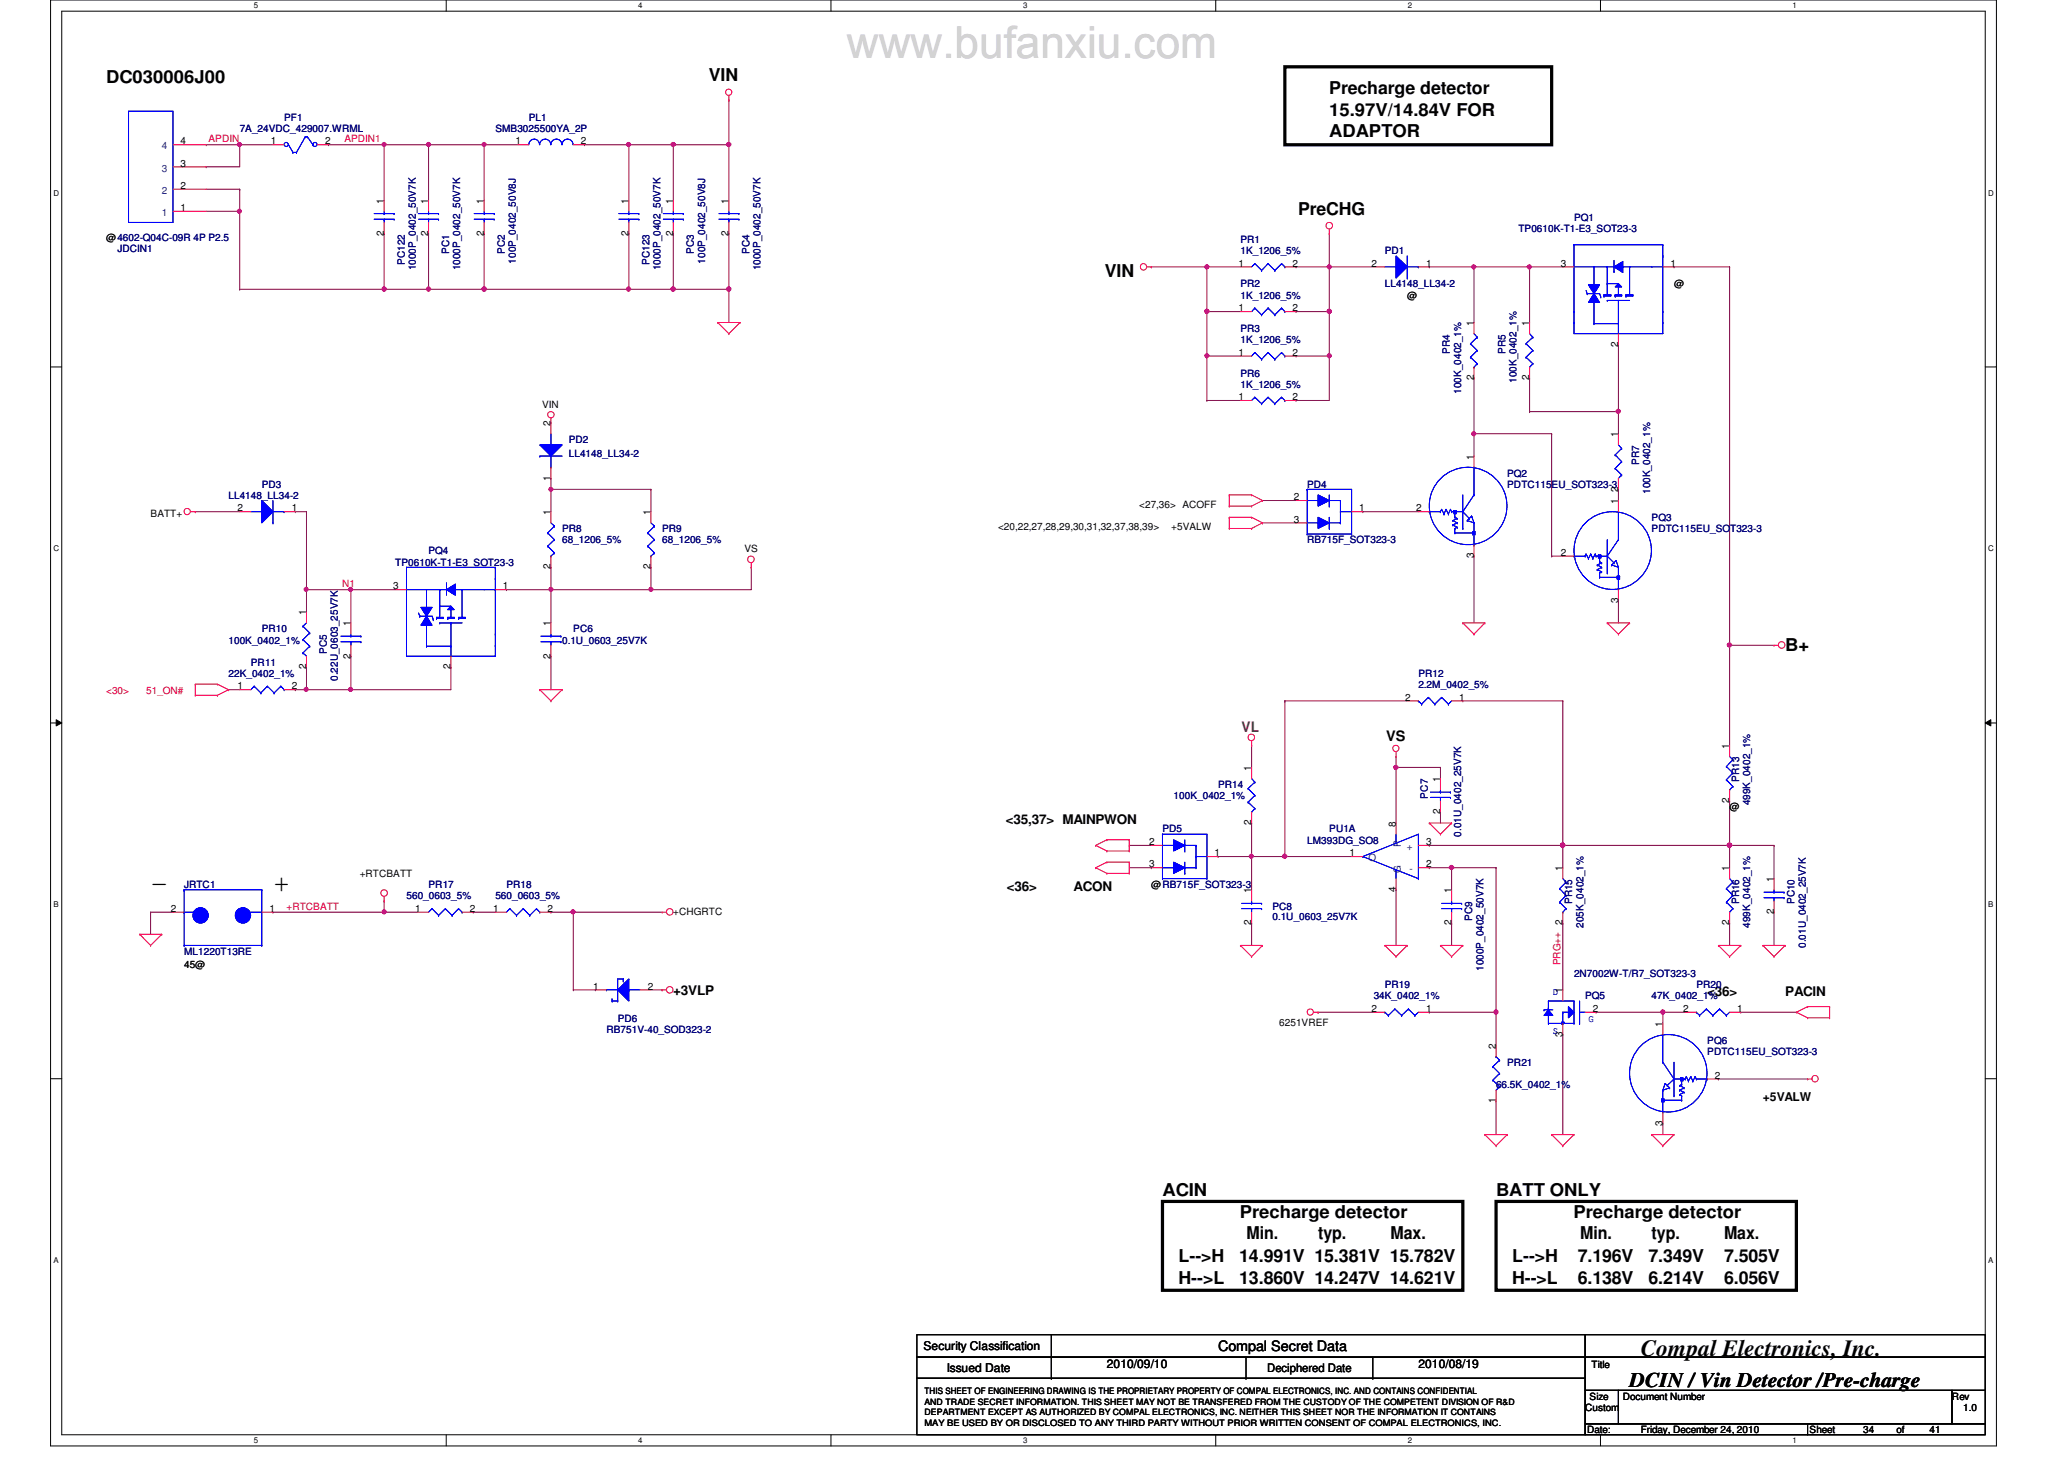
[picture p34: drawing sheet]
<svg xmlns="http://www.w3.org/2000/svg" width="297mm" height="210mm" viewBox="0 0 297 210" stroke-linecap="round" stroke-linejoin="round" font-family="sans-serif">
<defs><g id="words">
<g font-size="4.3">
<text x="21.7" y="128.3">-</text>
<text x="39.3" y="128.3">+</text>
</g>
<text font-size="3.3" x="236.1" y="195.1">Compal Electronics, Inc.</text>
<text font-size="3" x="234.5" y="199.6">DCIN / Vin Detector /Pre-charge</text>
<g font-size="2.5">
<text x="15.3" y="12">DC030006J00</text>
<text x="102" y="11.6">VIN</text>
<text x="191.3" y="13.6">Precharge detector</text>
<text x="191.3" y="16.6">15.97V/14.84V FOR</text>
<text x="191.3" y="19.7">ADAPTOR</text>
<text x="186.8" y="30.9">PreCHG</text>
<text x="159" y="39.8">VIN</text>
<text x="256.9" y="93.6">B+</text>
<text x="167.3" y="172">ACIN</text>
<text x="215.3" y="172">BATT ONLY</text>
<text x="178.4" y="175.2">Precharge detector</text>
<text x="179.4" y="178.3">Min.</text>
<text x="189.7" y="178.3">typ.</text>
<text x="200.1" y="178.3">Max.</text>
<text x="226.4" y="175.2">Precharge detector</text>
<text x="227.4" y="178.3">Min.</text>
<text x="237.7" y="178.3">typ.</text>
<text x="248.1" y="178.3">Max.</text>
<text x="169.6" y="184.8">H--&gt;L</text>
<text x="169.6" y="181.6">L--&gt;H</text>
<text x="178.3" y="181.6">14.991V 15.381V 15.782V</text>
<text x="178.3" y="184.8">13.860V 14.247V 14.621V</text>
<text x="217.6" y="181.6">L--&gt;H</text>
<text x="217.6" y="184.8">H--&gt;L</text>
<text x="227.1" y="181.6">7.196V</text>
<text x="227.1" y="184.8">6.138V</text>
<text x="237.2" y="181.6">7.349V</text>
<text x="237.2" y="184.8">6.214V</text>
<text x="248.1" y="181.6">7.505V</text>
<text x="248.1" y="184.8">6.056V</text>
</g>
<text font-size="2.1" fill="#804000" x="178.7" y="105.3">VL</text>
<g font-size="2.1">
<text x="199.5" y="106.6">VS</text>
<text x="175.3" y="194.4">Compal Secret Data</text>
</g>
<g font-size="1.9">
<text x="144.7" y="118.6">&lt;35,37&gt; MAINPWON</text>
<text x="144.9" y="128.2">&lt;36&gt;</text>
<text x="154.5" y="128.2">ACON</text>
<text x="96.9" y="143.1">+3VLP</text>
<text x="245.7" y="143.3">&lt;36&gt;</text>
<text x="256.9" y="143.3">PACIN</text>
</g>
<g font-size="1.7">
<text x="253.7" y="158.5">+5VALW</text>
<text x="132.9" y="194.3">Security Classification</text>
<text x="136.3" y="197.3">Issued Date</text>
<text x="159.3" y="196.8">2010/09/10</text>
<text x="182.4" y="197.4">Deciphered Date</text>
<text x="204.1" y="196.8">2010/08/19</text>
</g>
<g font-size="1.4" fill="#000080">
<text x="40.9" y="17.4">PF1</text>
<text x="76.1" y="17.4">PL1</text>
<text x="34.5" y="19">7A_24VDC_429007.WRML</text>
<text x="71.3" y="19">SMB3025500YA_2P</text>
<text x="178.5" y="35">PR1</text>
<text x="218.5" y="33.4">TP0610K-T1-E3_SOT23-3</text>
<text x="226.5" y="31.7">PQ1</text>
<text x="16.9" y="36.2">JDCIN1</text>
<text x="58.2" y="38.1" transform="rotate(-90 58.2 38.1)">PC122</text>
<text x="59.9" y="38.9" transform="rotate(-90 59.9 38.9)">1000P_0402_50V7K</text>
<text x="64.6" y="36.5" transform="rotate(-90 64.6 36.5)">PC1</text>
<text x="66.2" y="38.9" transform="rotate(-90 66.2 38.9)">1000P_0402_50V7K</text>
<text x="72.6" y="36.5" transform="rotate(-90 72.6 36.5)">PC2</text>
<text x="74.2" y="37.9" transform="rotate(-90 74.2 37.9)">100P_0402_50V8J</text>
<text x="93.5" y="38.1" transform="rotate(-90 93.5 38.1)">PC123</text>
<text x="95" y="38.9" transform="rotate(-90 95 38.9)">1000P_0402_50V7K</text>
<text x="99.9" y="36.5" transform="rotate(-90 99.9 36.5)">PC3</text>
<text x="101.5" y="37.9" transform="rotate(-90 101.5 37.9)">100P_0402_50V8J</text>
<text x="107.9" y="36.5" transform="rotate(-90 107.9 36.5)">PC4</text>
<text x="109.5" y="38.9" transform="rotate(-90 109.5 38.9)">1000P_0402_50V7K</text>
<text x="178.5" y="41.4">PR2</text>
<text x="178.5" y="36.6">1K_1206_5%</text>
<text x="199.3" y="36.6">PD1</text>
<text x="199.3" y="41.4">LL4148_LL34-2</text>
<text x="178.5" y="43">1K_1206_5%</text>
<text x="178.5" y="47.8">PR3</text>
<text x="178.5" y="49.4">1K_1206_5%</text>
<text x="208.7" y="50.9" transform="rotate(-90 208.7 50.9)">PR4</text>
<text x="216.7" y="50.9" transform="rotate(-90 216.7 50.9)">PR5</text>
<text x="178.5" y="54.2">PR6</text>
<text x="178.5" y="55.8">1K_1206_5%</text>
<text x="210.3" y="56.6" transform="rotate(-90 210.3 56.6)">100K_0402_1%</text>
<text x="218.3" y="55.1" transform="rotate(-90 218.3 55.1)">100K_0402_1%</text>
<text x="81.9" y="63.8">PD2</text>
<text x="81.9" y="65.7">LL4148_LL34-2</text>
<text x="32.9" y="71.8">LL4148_LL34-2</text>
<text x="37.7" y="70.2">PD3</text>
<text x="188.1" y="70.2">PD4</text>
<text x="216.9" y="68.6">PQ2</text>
<text x="216.9" y="70.2">PDTC115EU_SOT323-3</text>
<text x="235.9" y="66.9" transform="rotate(-90 235.9 66.9)">PR7</text>
<text x="237.5" y="71.1" transform="rotate(-90 237.5 71.1)">100K_0402_1%</text>
<text x="80.9" y="76.6">PR8</text>
<text x="95.3" y="76.6">PR9</text>
<text x="237.7" y="75">PQ3</text>
<text x="237.7" y="76.6">PDTC115EU_SOT323-3</text>
<text x="56.9" y="81.4">TP0610K-T1-E3_SOT23-3</text>
<text x="61.7" y="79.8">PQ4</text>
<text x="80.9" y="78.2">68_1206_5%</text>
<text x="95.3" y="78.2">68_1206_5%</text>
<text x="188.1" y="78.2">RB715F_SOT323-3</text>
<text x="32.9" y="92.6">100K_0402_1%</text>
<text x="36.1" y="95.8">PR11</text>
<text x="37.7" y="91">PR10</text>
<text x="47" y="94.1" transform="rotate(-90 47 94.1)">PC5</text>
<text x="80.9" y="92.6">0.1U_0603_25V7K</text>
<text x="82.5" y="91">PC6</text>
<text x="32.9" y="97.4">22K_0402_1%</text>
<text x="48.6" y="98" transform="rotate(-90 48.6 98)">0.22U_0603_25V7K</text>
<text x="204.1" y="97.4">PR12</text>
<text x="204.1" y="99">2.2M_0402_5%</text>
<text x="175.3" y="113.4">PR14</text>
<text x="250.3" y="112.5" transform="rotate(-90 250.3 112.5)">PR13</text>
<text x="167.3" y="119.8">PD5</text>
<text x="168.9" y="115">100K_0402_1%</text>
<text x="191.3" y="119.8">PU1A</text>
<text x="205.5" y="114.9" transform="rotate(-90 205.5 114.9)">PC7</text>
<text x="251.9" y="115.9" transform="rotate(-90 251.9 115.9)">499K_0402_1%</text>
<text x="188.1" y="121.4">LM393DG_SO8</text>
<text x="210.3" y="120.4" transform="rotate(-90 210.3 120.4)">0.01U_0402_25V7K</text>
<text x="26.5" y="127.8">JRTC1</text>
<text x="58.5" y="129.4">560_0603_5%</text>
<text x="61.7" y="127.8">PR17</text>
<text x="71.3" y="129.4">560_0603_5%</text>
<text x="72.9" y="127.8">PR18</text>
<text x="183.1" y="131">PC8</text>
<text x="226.3" y="130.1" transform="rotate(-90 226.3 130.1)">PR15</text>
<text x="250.3" y="130.1" transform="rotate(-90 250.3 130.1)">PR16</text>
<text x="258.3" y="130.1" transform="rotate(-90 258.3 130.1)">PC10</text>
<text x="26.5" y="137.4">ML1220T13RE</text>
<text x="183.1" y="132.4">0.1U_0603_25V7K</text>
<text x="211.9" y="132.5" transform="rotate(-90 211.9 132.5)">PC9</text>
<text x="227.9" y="133.5" transform="rotate(-90 227.9 133.5)">205K_0402_1%</text>
<text x="251.9" y="133.5" transform="rotate(-90 251.9 133.5)">499K_0402_1%</text>
<text x="259.9" y="136.4" transform="rotate(-90 259.9 136.4)">0.01U_0402_25V7K</text>
<text x="197.7" y="143.8">34K_0402_1%</text>
<text x="199.3" y="142.2">PR19</text>
<text x="213.5" y="139.7" transform="rotate(-90 213.5 139.7)">1000P_0402_50V7K</text>
<text x="226.5" y="140.6">2N7002W-T/R7_SOT323-3</text>
<text x="228.1" y="143.8">PQ5</text>
<text x="237.7" y="143.8">47K_0402_1%</text>
<text x="244.1" y="142.2">PR20</text>
<text x="87.3" y="148.6">RB751V-40_SOD323-2</text>
<text x="88.9" y="147">PD6</text>
<text x="216.9" y="153.4">PR21</text>
<text x="245.7" y="150.2">PQ6</text>
<text x="245.7" y="151.8">PDTC115EU_SOT323-3</text>
<text x="215.3" y="156.6">66.5K_0402_1%</text>
</g>
<g font-size="1.4" fill="#004080">
<text x="23.3" y="21.5">4</text>
<text x="23.3" y="24.7">3</text>
<text x="23.3" y="27.9">2</text>
<text x="23.3" y="31.1">1</text>
<text x="196.9" y="123.9">O</text>
<text x="201.6" y="125.6" transform="rotate(-90 201.6 125.6)">G</text>
<text x="201.6" y="121.8" transform="rotate(-90 201.6 121.8)">P</text>
<text x="202.5" y="122.3">+</text>
<text x="202.9" y="125.5">-</text>
</g>
<g font-size="1.4">
<text x="26" y="24">3</text>
<text x="26" y="20.8">4</text>
<text x="39" y="20.8">1</text>
<text x="46.8" y="20.8">2</text>
<text x="74.2" y="20.8">1</text>
<text x="83.6" y="20.8">2</text>
<text x="26" y="27.2">2</text>
<text x="55.2" y="29.3" transform="rotate(-90 55.2 29.3)">1</text>
<text x="61.6" y="29.3" transform="rotate(-90 61.6 29.3)">1</text>
<text x="69.6" y="29.3" transform="rotate(-90 69.6 29.3)">1</text>
<text x="90.5" y="29.3" transform="rotate(-90 90.5 29.3)">1</text>
<text x="96.9" y="29.3" transform="rotate(-90 96.9 29.3)">1</text>
<text x="104.9" y="29.3" transform="rotate(-90 104.9 29.3)">1</text>
<text x="15.3" y="34.6">@4602-Q04C-09R 4P P2.5</text>
<text x="26" y="30.4">1</text>
<text x="55.2" y="33.9" transform="rotate(-90 55.2 33.9)">2</text>
<text x="61.6" y="33.9" transform="rotate(-90 61.6 33.9)">2</text>
<text x="69.6" y="33.9" transform="rotate(-90 69.6 33.9)">2</text>
<text x="90.5" y="33.9" transform="rotate(-90 90.5 33.9)">2</text>
<text x="96.9" y="33.9" transform="rotate(-90 96.9 33.9)">2</text>
<text x="104.9" y="33.9" transform="rotate(-90 104.9 33.9)">2</text>
<text x="178.2" y="38.4">1</text>
<text x="186" y="38.4">2</text>
<text x="197.4" y="38.4">2</text>
<text x="205.2" y="38.4">1</text>
<text x="224.6" y="38.4">3</text>
<text x="240.4" y="38.4">1</text>
<text x="240.9" y="41.4">@</text>
<text x="178.2" y="44.8">1</text>
<text x="186" y="44.8">2</text>
<text x="202.5" y="43">@</text>
<text x="212.1" y="46.9" transform="rotate(-90 212.1 46.9)">1</text>
<text x="220.1" y="46.9" transform="rotate(-90 220.1 46.9)">1</text>
<text x="178.2" y="51.2">1</text>
<text x="186" y="51.2">2</text>
<text x="232.9" y="49.9" transform="rotate(-90 232.9 49.9)">2</text>
<text x="78" y="58.6">VIN</text>
<text x="178.2" y="57.6">1</text>
<text x="186" y="57.6">2</text>
<text x="212.1" y="54.7" transform="rotate(-90 212.1 54.7)">2</text>
<text x="220.1" y="54.7" transform="rotate(-90 220.1 54.7)">2</text>
<text x="79.2" y="61.3" transform="rotate(-90 79.2 61.3)">2</text>
<text x="232.9" y="62.9" transform="rotate(-90 232.9 62.9)">1</text>
<text x="79.2" y="69.1" transform="rotate(-90 79.2 69.1)">1</text>
<text x="186.2" y="72">2</text>
<text x="212.1" y="66.1" transform="rotate(-90 212.1 66.1)">1</text>
<text x="232.9" y="70.7" transform="rotate(-90 232.9 70.7)">2</text>
<text x="21.7" y="74.3">BATT+</text>
<text x="34.2" y="73.6">2</text>
<text x="42" y="73.6">1</text>
<text x="79.2" y="74.1" transform="rotate(-90 79.2 74.1)">1</text>
<text x="93.6" y="74.1" transform="rotate(-90 93.6 74.1)">1</text>
<text x="143.6" y="76.2">&lt;20,22,27,28,29,30,31,32,37,38,39&gt;</text>
<text x="164" y="73.1">&lt;27,36&gt; ACOFF</text>
<text x="168.6" y="76.2">+5VALW</text>
<text x="186.2" y="75.2">3</text>
<text x="195.6" y="73.6">1</text>
<text x="203.8" y="73.6">2</text>
<text x="232.9" y="72.5" transform="rotate(-90 232.9 72.5)">1</text>
<text x="79.2" y="81.9" transform="rotate(-90 79.2 81.9)">2</text>
<text x="93.6" y="81.9" transform="rotate(-90 93.6 81.9)">2</text>
<text x="107.1" y="79.5">VS</text>
<text x="212.1" y="80.3" transform="rotate(-90 212.1 80.3)">3</text>
<text x="224.6" y="80">2</text>
<text x="44.1" y="88.5" transform="rotate(-90 44.1 88.5)">1</text>
<text x="56.6" y="84.8">3</text>
<text x="72.4" y="84.8">1</text>
<text x="232.9" y="86.7" transform="rotate(-90 232.9 86.7)">3</text>
<text x="50.5" y="94.7" transform="rotate(-90 50.5 94.7)">2</text>
<text x="50.5" y="90.1" transform="rotate(-90 50.5 90.1)">1</text>
<text x="79.2" y="94.7" transform="rotate(-90 79.2 94.7)">2</text>
<text x="79.2" y="90.1" transform="rotate(-90 79.2 90.1)">1</text>
<text x="34.2" y="99.2">1</text>
<text x="42" y="99.2">2</text>
<text x="44.1" y="96.3" transform="rotate(-90 44.1 96.3)">2</text>
<text x="64.9" y="96.3" transform="rotate(-90 64.9 96.3)">2</text>
<text x="202.2" y="100.8">2</text>
<text x="210" y="100.8">1</text>
<text x="248.9" y="107.7" transform="rotate(-90 248.9 107.7)">1</text>
<text x="180.1" y="110.9" transform="rotate(-90 180.1 110.9)">1</text>
<text x="207.3" y="112.5" transform="rotate(-90 207.3 112.5)">1</text>
<text x="180.1" y="118.7" transform="rotate(-90 180.1 118.7)">2</text>
<text x="200.9" y="118.9" transform="rotate(-90 200.9 118.9)">8</text>
<text x="207.3" y="117.1" transform="rotate(-90 207.3 117.1)">2</text>
<text x="248.9" y="115.5" transform="rotate(-90 248.9 115.5)">2</text>
<text x="248.9" y="116.6">@</text>
<text x="165.4" y="121.6">2</text>
<text x="165.4" y="124.8">3</text>
<text x="174.8" y="123.2">1</text>
<text x="194.2" y="123.2">1</text>
<text x="205.2" y="121.6">3</text>
<text x="205.2" y="124.8">2</text>
<text x="224.9" y="125.3" transform="rotate(-90 224.9 125.3)">1</text>
<text x="248.9" y="125.3" transform="rotate(-90 248.9 125.3)">1</text>
<text x="24.6" y="131.2">2</text>
<text x="38.8" y="131.2">1</text>
<text x="51.8" y="126.2">+RTCBATT</text>
<text x="59.8" y="131.2">1</text>
<text x="67.6" y="131.2">2</text>
<text x="71" y="131.2">1</text>
<text x="78.8" y="131.2">2</text>
<text x="96.9" y="131.6">+CHGRTC</text>
<text x="165.7" y="127.8">@RB715F_SOT323-3</text>
<text x="180.1" y="128.5" transform="rotate(-90 180.1 128.5)">1</text>
<text x="200.9" y="128.3" transform="rotate(-90 200.9 128.3)">4</text>
<text x="208.9" y="128.5" transform="rotate(-90 208.9 128.5)">1</text>
<text x="255.3" y="131.5" transform="rotate(-90 255.3 131.5)">2</text>
<text x="255.3" y="126.9" transform="rotate(-90 255.3 126.9)">1</text>
<text x="180.1" y="133.1" transform="rotate(-90 180.1 133.1)">2</text>
<text x="208.9" y="133.1" transform="rotate(-90 208.9 133.1)">2</text>
<text x="248.9" y="133.1" transform="rotate(-90 248.9 133.1)">2</text>
<text x="26.5" y="139.3">45@</text>
<text x="85.4" y="142.4">1</text>
<text x="93.2" y="142.4">2</text>
<text x="224.9" y="142.9" transform="rotate(-90 224.9 142.9)">1</text>
<text x="184.1" y="147.6">6251VREF</text>
<text x="197.4" y="145.6">2</text>
<text x="205.2" y="145.6">1</text>
<text x="224.9" y="149.1" transform="rotate(-90 224.9 149.1)">3</text>
<text x="229.2" y="145.6">2</text>
<text x="239.3" y="147.7" transform="rotate(-90 239.3 147.7)">1</text>
<text x="242.2" y="145.6">2</text>
<text x="250" y="145.6">1</text>
<text x="215.3" y="150.9" transform="rotate(-90 215.3 150.9)">2</text>
<text x="246.8" y="155.2">2</text>
<text x="215.3" y="158.7" transform="rotate(-90 215.3 158.7)">1</text>
<text x="239.3" y="161.9" transform="rotate(-90 239.3 161.9)">3</text>
<text x="229.1" y="196.8">Title</text>
<text x="228.1" y="203">Custom</text>
<text x="228.8" y="201.4">Size</text>
<text x="233.5" y="201.4">Document Number</text>
<text x="280.9" y="201.4">Rev</text>
<text x="282.5" y="203">1.0</text>
<text x="228.4" y="206.2">Date:</text>
<text x="236.1" y="206.2">Friday, December 24, 2010</text>
<text x="260.4" y="206.2">Sheet</text>
<text x="268.1" y="206.2">34</text>
<text x="272.9" y="206.2">of</text>
<text x="277.7" y="206.2">41</text>
</g>
<g font-size="1.4" fill="#f00">
<text x="30" y="20.5">APDIN</text>
<text x="49.6" y="20.5">APDIN1</text>
<text x="49.2" y="84.5">N1</text>
<text x="15.3" y="99.8">&lt;30&gt;</text>
<text x="21" y="99.8">51_ON#</text>
<text x="41.2" y="130.9">+RTCBATT</text>
<text x="224.6" y="138.9" transform="rotate(-90 224.6 138.9)">PRG++ 2</text>
</g>
<g font-size="1.4" fill="#00f">
<text x="223.5" y="143.1">D</text>
<text x="223.5" y="148.7">S</text>
<text x="228.6" y="147">G</text>
</g>
<g font-size="1.3">
<text x="133.1" y="200.6">THIS SHEET OF ENGINEERING DRAWING IS THE PROPRIETARY PROPERTY OF COMPAL ELECTRONICS, INC. AND CONTAINS CONFIDENTIAL</text>
<text x="133.1" y="202.1">AND TRADE SECRET INFORMATION. THIS SHEET MAY NOT BE TRANSFERED FROM THE CUSTODY OF THE COMPETENT DIVISION OF R&amp;D</text>
<text x="133.1" y="203.6">DEPARTMENT EXCEPT AS AUTHORIZED BY COMPAL ELECTRONICS, INC. NEITHER THIS SHEET NOR THE INFORMATION IT CONTAINS</text>
<text x="133.1" y="205.1">MAY BE USED BY OR DISCLOSED TO ANY THIRD PARTY WITHOUT PRIOR WRITTEN CONSENT OF COMPAL ELECTRONICS, INC.</text>
</g>
<g font-size="1.1">
<text x="36.5" y="1.1">5</text>
<text x="91.9" y="1.1">4</text>
<text x="147.2" y="1.1">3</text>
<text x="202.6" y="1.1">2</text>
<text x="258" y="1.1">1</text>
<text x="7.7" y="28.2">D</text>
<text x="286.1" y="28.2">D</text>
<text x="7.7" y="79.3">C</text>
<text x="286.1" y="79.3">C</text>
<text x="7.7" y="130.6">B</text>
<text x="286.1" y="130.6">B</text>
<text x="7.7" y="181.7">A</text>
<text x="286.1" y="181.7">A</text>
<text x="36.5" y="207.6">5</text>
<text x="91.9" y="207.6">4</text>
<text x="147.2" y="207.6">3</text>
<text x="202.6" y="207.6">2</text>
<text x="258" y="207.6">1</text>
</g>
</g></defs>
<path d="M7.3 0h280v208h-280zM8.9 1.6h276.8v204.8h-276.8z" fill="none" stroke="#000" stroke-width=".14"/>
<g fill="#fff">
<path d="M36.5 .2h.6v1.2h-.6z"/>
<path d="M36.5 206.6h.6v1.2h-.6z"/>
</g>
<path d="M64.2 0v1.6M64.2 206.4v1.6" fill="none" stroke="#000" stroke-width=".14"/>
<g fill="#fff">
<path d="M91.9 .2h.6v1.2h-.6z"/>
<path d="M91.9 206.6h.6v1.2h-.6z"/>
</g>
<path d="M119.6 0v1.6M119.6 206.4v1.6" fill="none" stroke="#000" stroke-width=".14"/>
<g fill="#fff">
<path d="M147.2 .2h.6v1.2h-.6z"/>
<path d="M147.2 206.6h.6v1.2h-.6z"/>
</g>
<path d="M175 0v1.6M175 206.4v1.6" fill="none" stroke="#000" stroke-width=".14"/>
<g fill="#fff">
<path d="M202.6 .2h.6v1.2h-.6z"/>
<path d="M202.6 206.6h.6v1.2h-.6z"/>
</g>
<path d="M230.3 0v1.6M230.3 206.4v1.6" fill="none" stroke="#000" stroke-width=".14"/>
<g fill="#fff">
<path d="M258 .2h.6v1.2h-.6z"/>
<path d="M258 206.6h.6v1.2h-.6z"/>
<path d="M7.7 27.2h.8v1.2h-.8z"/>
<path d="M286.1 27.2h.8v1.2h-.8z"/>
<path d="M7.7 78.4h.8v1.1h-.8z"/>
<path d="M286.1 78.4h.8v1.1h-.8z"/>
</g>
<path d="M7.3 52.8h1.6M285.7 52.8h1.6" fill="none" stroke="#000" stroke-width=".14"/>
<g fill="#fff">
<path d="M7.7 129.6h.7v1.2h-.7z"/>
<path d="M286.1 129.6h.7v1.2h-.7z"/>
</g>
<path d="M7.3 104h1.6M8.1 103.5l.8 .5-.8 .4zM285.7 104l.8-.5v.9zM285.7 104h1.6" fill="none" stroke="#000" stroke-width=".14"/>
<path d="M8.1 103.5l.8 .5-.8 .4zM285.7 104l.8-.5v.9z" fill="#000"/>
<g fill="#fff">
<path d="M7.7 180.8h.7v1.1h-.7z"/>
<path d="M286.1 180.8h.7v1.1h-.7z"/>
</g>
<path d="M7.3 155.2h1.6M285.7 155.2h1.6" fill="none" stroke="#000" stroke-width=".14"/>
<g fill="none" stroke="#800040" stroke-width=".14">
<path d="M28.1 73.6h.1M28.1 73.6h6.4M44.1 96h.1M44.1 96v3.2M50.5 84.8h.1M50.5 99.2h.1M50.5 84.8v4.8M64.9 96h.1M64.9 96v3.2h-14.4M72.9 84.8h.1M72.9 84.8h6.4M79.3 84.8h.1"/>
<path d="M79.3 94.4h.1M79.3 84.8v4.8M79.3 94.4v4.8M108.1 81.6h.1M108.1 81.6v3.2M200.9 108.8h.1M200.9 108.8v1.6M205.7 124.8h.1M205.7 124.8h3.2"/>
</g>
<circle cx="50.5" cy="99.2" r=".3" fill="#f0f"/>
<circle cx="50.5" cy="99.2" r=".3" fill="none" stroke="#f0f" stroke-width=".14"/>
<path d="M42.5 73.6h.1M42.5 73.6h1.6M32.9 99.2h.1M32.9 99.2h1.6M42.5 99.2h.1M42.5 99.2h1.6M44.1 84.8h.1M44.1 84.8v3.2M44.1 84.8h6.4M50.5 94.4h.1M50.5 94.4v4.8" fill="none" stroke="#800040" stroke-width=".14"/>
<circle cx="44.1" cy="84.8" r=".3" fill="#f0f"/>
<circle cx="44.1" cy="84.8" r=".3" fill="none" stroke="#f0f" stroke-width=".14"/>
<path d="M50.5 84.8h.1M50.5 84.8h6.4" fill="none" stroke="#800040" stroke-width=".14"/>
<circle cx="50.5" cy="84.8" r=".3" fill="#f0f"/>
<circle cx="50.5" cy="84.8" r=".3" fill="none" stroke="#f0f" stroke-width=".14"/>
<path d="M93.7 84.8h.1M93.7 84.8h14.4" fill="none" stroke="#800040" stroke-width=".14"/>
<circle cx="93.7" cy="84.8" r=".3" fill="#f0f"/>
<circle cx="93.7" cy="84.8" r=".3" fill="none" stroke="#f0f" stroke-width=".14"/>
<path d="M79.3 70.4h.1M79.3 70.4v3.2" fill="none" stroke="#800040" stroke-width=".14"/>
<circle cx="79.3" cy="70.4" r=".3" fill="#f0f"/>
<circle cx="79.3" cy="70.4" r=".3" fill="none" stroke="#f0f" stroke-width=".14"/>
<path d="M44.1 73.6h.1M44.1 73.6v11.2M44.1 99.2h.1M44.1 99.2h6.4M79.3 81.6h.1M79.3 81.6v3.2" fill="none" stroke="#800040" stroke-width=".14"/>
<circle cx="44.1" cy="99.2" r=".3" fill="#f0f"/>
<circle cx="44.1" cy="99.2" r=".3" fill="none" stroke="#f0f" stroke-width=".14"/>
<path d="M165.7 38.4h.1M165.7 38.4h12.8M173.7 38.4h.1M173.7 38.4v6.4M248.9 38.4h.1M248.9 38.4v54.4" fill="none" stroke="#800040" stroke-width=".14"/>
<circle cx="173.7" cy="44.8" r=".3" fill="#f0f"/>
<circle cx="173.7" cy="44.8" r=".3" fill="none" stroke="#f0f" stroke-width=".14"/>
<circle cx="173.7" cy="38.4" r=".3" fill="#f0f"/>
<circle cx="173.7" cy="38.4" r=".3" fill="none" stroke="#f0f" stroke-width=".14"/>
<path d="M191.3 38.4h.1M191.3 38.4h6.4M191.3 38.4v6.4" fill="none" stroke="#800040" stroke-width=".14"/>
<circle cx="191.3" cy="44.8" r=".3" fill="#f0f"/>
<circle cx="191.3" cy="44.8" r=".3" fill="none" stroke="#f0f" stroke-width=".14"/>
<circle cx="191.3" cy="38.4" r=".3" fill="#f0f"/>
<circle cx="191.3" cy="38.4" r=".3" fill="none" stroke="#f0f" stroke-width=".14"/>
<path d="M212.1 38.4h.1M212.1 38.4v8M232.9 59.2h.1M232.9 59.2v3.2M232.9 70.4h.1M232.9 70.4v1.6" fill="none" stroke="#800040" stroke-width=".14"/>
<circle cx="212.1" cy="38.4" r=".3" fill="#f0f"/>
<circle cx="212.1" cy="38.4" r=".3" fill="none" stroke="#f0f" stroke-width=".14"/>
<path d="M212.1 38.4h.1M212.1 38.4h8" fill="none" stroke="#800040" stroke-width=".14"/>
<circle cx="220.1" cy="38.4" r=".3" fill="#f0f"/>
<circle cx="220.1" cy="38.4" r=".3" fill="none" stroke="#f0f" stroke-width=".14"/>
<path d="M212.1 54.4h.1M212.1 54.4v8M212.1 62.4h.1M212.1 62.4h11.2M223.3 62.4h.1M223.3 62.4v17.6M223.3 80h.1M223.3 80h1.6" fill="none" stroke="#800040" stroke-width=".14"/>
<circle cx="212.1" cy="62.4" r=".3" fill="#f0f"/>
<circle cx="212.1" cy="62.4" r=".3" fill="none" stroke="#f0f" stroke-width=".14"/>
<path d="M220.1 38.4h.1M220.1 38.4v8M220.1 38.4h4.8M220.1 59.2h.1M220.1 59.2h12.8M196.1 73.6h.1M196.1 73.6h8M212.1 80h.1M212.1 80v9.6M232.9 86.4h.1M232.9 86.4v3.2" fill="none" stroke="#800040" stroke-width=".14"/>
<circle cx="232.9" cy="59.2" r=".31" fill="#f0f"/>
<circle cx="232.9" cy="59.2" r=".31" fill="none" stroke="#f0f" stroke-width=".14"/>
<g fill="none" stroke="#800040" stroke-width=".14">
<path d="M240.9 38.4h.1M240.9 38.4h8M173.7 44.8h.1M173.7 51.2h.1M173.7 44.8h4.8M173.7 51.2h4.8M186.5 51.2h.1M186.5 51.2h4.8M220.1 54.4h.1M220.1 54.4v4.8M232.9 49.6h.1M232.9 49.6v9.6"/>
<path d="M248.9 92.8h.1M248.9 92.8v14.4"/>
</g>
<circle cx="248.9" cy="92.8" r=".31" fill="#f0f"/>
<circle cx="248.9" cy="92.8" r=".31" fill="none" stroke="#f0f" stroke-width=".14"/>
<path d="M186.5 44.8h.1M186.5 44.8h4.8M212.1 62.4h.1M212.1 62.4v3.2M248.9 92.8h.1M248.9 92.8h6.4M184.9 100.8h.1M184.9 100.8v22.4M200.9 128h.1M200.9 128v8" fill="none" stroke="#800040" stroke-width=".14"/>
<circle cx="184.9" cy="123.2" r=".31" fill="#f0f"/>
<circle cx="184.9" cy="123.2" r=".31" fill="none" stroke="#f0f" stroke-width=".14"/>
<path d="M162.5 121.6h.1M162.5 121.6h3.2M180.1 123.2h.1M180.1 123.2v4.8" fill="none" stroke="#800040" stroke-width=".14"/>
<circle cx="180.1" cy="123.2" r=".3" fill="#f0f"/>
<circle cx="180.1" cy="123.2" r=".3" fill="none" stroke="#f0f" stroke-width=".14"/>
<path d="M248.9 115.2h.1M248.9 115.2v6.4M180.1 123.2h.1M180.1 123.2h14.4M184.9 123.2h.1M229.7 145.6h.1M229.7 145.6h9.6M239.3 145.6h.1M239.3 145.6v1.6" fill="none" stroke="#800040" stroke-width=".14"/>
<circle cx="239.3" cy="145.6" r=".31" fill="#f0f"/>
<circle cx="239.3" cy="145.6" r=".31" fill="none" stroke="#f0f" stroke-width=".14"/>
<path d="M200.9 110.4h.1M200.9 110.4v8" fill="none" stroke="#800040" stroke-width=".14"/>
<circle cx="200.9" cy="110.4" r=".31" fill="#f0f"/>
<circle cx="200.9" cy="110.4" r=".31" fill="none" stroke="#f0f" stroke-width=".14"/>
<path d="M224.9 121.6h.1M224.9 121.6h24M247.3 155.2h.1M247.3 155.2h12.8" fill="none" stroke="#800040" stroke-width=".14"/>
<circle cx="224.9" cy="121.6" r=".32" fill="#f0f"/>
<circle cx="224.9" cy="121.6" r=".32" fill="none" stroke="#f0f" stroke-width=".14"/>
<path d="M180.1 118.4h.1M180.1 118.4v4.8M215.3 124.8h.1M215.3 124.8v20.8" fill="none" stroke="#800040" stroke-width=".14"/>
<circle cx="215.3" cy="145.6" r=".31" fill="#f0f"/>
<circle cx="215.3" cy="145.6" r=".31" fill="none" stroke="#f0f" stroke-width=".14"/>
<path d="M175.3 123.2h.1M175.3 123.2h4.8M208.9 124.8h.1M208.9 124.8v3.2M239.3 145.6h.1M239.3 145.6h3.2M250.5 145.6h.1M250.5 145.6h8" fill="none" stroke="#800040" stroke-width=".14"/>
<circle cx="208.9" cy="124.8" r=".31" fill="#f0f"/>
<circle cx="208.9" cy="124.8" r=".31" fill="none" stroke="#f0f" stroke-width=".14"/>
<g fill="none" stroke="#800040" stroke-width=".14">
<path d="M180.1 107.2h.1M180.1 107.2v3.2M210.5 100.8h.1M210.5 100.8h14.4M180.1 132.8h.1M180.1 132.8v3.2M205.7 121.6h.1M205.7 121.6h19.2M208.9 124.8h.1M208.9 132.8h.1M208.9 124.8h6.4M208.9 132.8v3.2"/>
<path d="M224.9 132.8h.1M224.9 132.8v9.6M248.9 132.8h.1M248.9 121.6h.1M248.9 121.6v3.2M248.9 132.8v3.2M205.7 145.6h.1M205.7 145.6h9.6M224.9 148.8h.1M224.9 148.8v14.4M239.3 161.6h.1M239.3 161.6v1.6"/>
</g>
<circle cx="248.9" cy="121.6" r=".32" fill="#f0f"/>
<circle cx="248.9" cy="121.6" r=".32" fill="none" stroke="#f0f" stroke-width=".14"/>
<path d="M184.9 100.8h.1M184.9 100.8h17.6M224.9 100.8h.1M224.9 100.8v24M224.9 121.6h.1" fill="none" stroke="#800040" stroke-width=".14"/>
<circle cx="224.9" cy="121.6" r=".32" fill="#f0f"/>
<circle cx="224.9" cy="121.6" r=".32" fill="none" stroke="#f0f" stroke-width=".14"/>
<path d="M248.9 121.6h.1M248.9 121.6h6.4M255.3 121.6h.1M255.3 121.6v4.8" fill="none" stroke="#800040" stroke-width=".14"/>
<circle cx="248.9" cy="121.6" r=".32" fill="#f0f"/>
<circle cx="248.9" cy="121.6" r=".32" fill="none" stroke="#f0f" stroke-width=".14"/>
<g fill="none" stroke="#800040" stroke-width=".14">
<path d="M55.3 20.8h.1M55.3 20.8h6.4M186.5 38.4h.1M191.3 33.6h.1M191.3 33.6v4.8h-4.8M55.3 41.6h.1M55.3 41.6h6.4M181.7 72h.1M181.7 75.2h.1M181.7 72h4.8M181.7 75.2h4.8M255.3 131.2h.1"/>
<path d="M255.3 131.2v4.8"/>
</g>
<circle cx="55.3" cy="41.6" r=".31" fill="#f0f"/>
<circle cx="55.3" cy="41.6" r=".31" fill="none" stroke="#f0f" stroke-width=".14"/>
<path d="M61.7 20.8h.1M61.7 20.8h8M90.5 20.8h.1M90.5 20.8h6.4M90.5 41.6h.1M90.5 41.6h6.4" fill="none" stroke="#800040" stroke-width=".14"/>
<circle cx="90.5" cy="41.6" r=".31" fill="#f0f"/>
<circle cx="90.5" cy="41.6" r=".31" fill="none" stroke="#f0f" stroke-width=".14"/>
<path d="M104.9 20.8h.1M104.9 20.8v8M104.9 41.6h.1M104.9 41.6v4.8" fill="none" stroke="#800040" stroke-width=".14"/>
<circle cx="104.9" cy="41.6" r=".32" fill="#f0f"/>
<circle cx="104.9" cy="41.6" r=".32" fill="none" stroke="#f0f" stroke-width=".14"/>
<path d="M34.5 30.4h.1M34.5 30.4v11.2" fill="none" stroke="#800040" stroke-width=".14"/>
<circle cx="34.5" cy="30.4" r=".3" fill="#f0f"/>
<circle cx="34.5" cy="30.4" r=".3" fill="none" stroke="#f0f" stroke-width=".14"/>
<path d="M61.7 41.6h.1M61.7 41.6h8" fill="none" stroke="#800040" stroke-width=".14"/>
<circle cx="69.7" cy="41.6" r=".31" fill="#f0f"/>
<circle cx="69.7" cy="41.6" r=".31" fill="none" stroke="#f0f" stroke-width=".14"/>
<circle cx="61.7" cy="41.6" r=".31" fill="#f0f"/>
<circle cx="61.7" cy="41.6" r=".31" fill="none" stroke="#f0f" stroke-width=".14"/>
<path d="M61.7 20.8h.1M61.7 20.8v8M69.7 20.8h.1M69.7 20.8v8" fill="none" stroke="#800040" stroke-width=".14"/>
<circle cx="61.7" cy="20.8" r=".3" fill="#f0f"/>
<circle cx="61.7" cy="20.8" r=".3" fill="none" stroke="#f0f" stroke-width=".14"/>
<path d="M69.7 20.8h.1M69.7 20.8h4.8" fill="none" stroke="#800040" stroke-width=".14"/>
<circle cx="69.7" cy="20.8" r=".3" fill="#f0f"/>
<circle cx="69.7" cy="20.8" r=".3" fill="none" stroke="#f0f" stroke-width=".14"/>
<path d="M61.7 33.6h.1M61.7 33.6v8M69.7 33.6h.1M69.7 33.6v8M96.9 20.8h.1M96.9 33.6h.1M96.9 20.8v8M96.9 33.6v8M96.9 20.8h8" fill="none" stroke="#800040" stroke-width=".14"/>
<circle cx="96.9" cy="20.8" r=".31" fill="#f0f"/>
<circle cx="96.9" cy="20.8" r=".31" fill="none" stroke="#f0f" stroke-width=".14"/>
<path d="M104.9 33.6h.1M104.9 33.6v8h-8M96.9 41.6h.1" fill="none" stroke="#800040" stroke-width=".14"/>
<circle cx="96.9" cy="41.6" r=".32" fill="#f0f"/>
<circle cx="96.9" cy="41.6" r=".32" fill="none" stroke="#f0f" stroke-width=".14"/>
<path d="M104.9 14.4h.1M104.9 14.4v6.4M29.7 27.2h4.8M29.7 30.4h4.8M34.5 27.2h.1M34.5 20.8h.1M34.5 30.4h.1M34.5 20.8h4.8M34.5 27.2v3.2" fill="none" stroke="#800040" stroke-width=".14"/>
<circle cx="104.9" cy="20.8" r=".31" fill="#f0f"/>
<circle cx="104.9" cy="20.8" r=".31" fill="none" stroke="#f0f" stroke-width=".14"/>
<path d="M29.7 24h.1M29.7 20.8h.1M29.7 20.8h4.8M34.5 20.8h.1M34.5 20.8v3.2h-4.8" fill="none" stroke="#800040" stroke-width=".14"/>
<circle cx="34.5" cy="20.8" r=".3" fill="#f0f"/>
<circle cx="34.5" cy="20.8" r=".3" fill="none" stroke="#f0f" stroke-width=".14"/>
<path d="M191.3 51.2h.1M191.3 51.2v6.4M79.3 70.4h.1M79.3 70.4h14.4M93.7 70.4h.1M93.7 70.4v3.2" fill="none" stroke="#800040" stroke-width=".14"/>
<circle cx="191.3" cy="51.2" r=".3" fill="#f0f"/>
<circle cx="191.3" cy="51.2" r=".3" fill="none" stroke="#f0f" stroke-width=".14"/>
<path d="M173.7 51.2h.1M173.7 51.2v6.4" fill="none" stroke="#800040" stroke-width=".14"/>
<circle cx="173.7" cy="51.2" r=".3" fill="#f0f"/>
<circle cx="173.7" cy="51.2" r=".3" fill="none" stroke="#f0f" stroke-width=".14"/>
<path d="M173.7 57.6h.1M173.7 57.6h4.8M186.5 57.6h.1M186.5 57.6h4.8M79.3 84.8h.1M93.7 81.6h.1M93.7 81.6v3.2h-14.4M189.7 145.6h.1M189.7 145.6h8" fill="none" stroke="#800040" stroke-width=".14"/>
<circle cx="79.3" cy="84.8" r=".3" fill="#f0f"/>
<circle cx="79.3" cy="84.8" r=".3" fill="none" stroke="#f0f" stroke-width=".14"/>
<path d="M173.7 44.8h.1M173.7 44.8v6.4M79.3 68.8h.1M79.3 68.8v1.6M39.3 131.2h.1M39.3 131.2h16M82.5 131.2h.1M82.5 131.2h12.8" fill="none" stroke="#800040" stroke-width=".14"/>
<circle cx="173.7" cy="44.8" r=".3" fill="#f0f"/>
<circle cx="173.7" cy="44.8" r=".3" fill="none" stroke="#f0f" stroke-width=".14"/>
<path d="M191.3 44.8h.1M191.3 44.8v6.4" fill="none" stroke="#800040" stroke-width=".14"/>
<circle cx="191.3" cy="44.8" r=".3" fill="#f0f"/>
<circle cx="191.3" cy="44.8" r=".3" fill="none" stroke="#f0f" stroke-width=".14"/>
<path d="M200.9 110.4h.1M200.9 110.4h6.4M68.1 131.2h.1M68.1 131.2h3.2M82.5 131.2v11.2M82.5 142.4h.1M215.3 145.6h.1M215.3 158.4h.1M215.3 145.6v4.8M215.3 158.4v4.8" fill="none" stroke="#800040" stroke-width=".14"/>
<circle cx="82.5" cy="131.2" r=".3" fill="#f0f"/>
<circle cx="82.5" cy="131.2" r=".3" fill="none" stroke="#f0f" stroke-width=".14"/>
<path d="M205.7 38.4h.1M205.7 38.4h6.4M55.3 131.2h.1M55.3 131.2h4.8M79.3 131.2h.1M79.3 131.2h3.2M82.5 142.4h3.2M85.7 142.4h.1" fill="none" stroke="#800040" stroke-width=".14"/>
<circle cx="55.3" cy="131.2" r=".3" fill="#f0f"/>
<circle cx="55.3" cy="131.2" r=".3" fill="none" stroke="#f0f" stroke-width=".14"/>
<g fill="none" stroke="#800040" stroke-width=".14">
<path d="M55.3 20.8h.1M55.3 20.8v8M207.3 110.4h.1M207.3 116.8h.1M207.3 110.4v1.6M207.3 116.8v1.6M21.7 131.2h.1M21.7 131.2v3.2M21.7 131.2h3.2M55.3 129.6h.1M55.3 129.6v1.6M93.7 142.4h1.6"/>
<path d="M95.3 142.4h.1"/>
</g>
<circle cx="55.3" cy="20.8" r=".3" fill="#f0f"/>
<circle cx="55.3" cy="20.8" r=".3" fill="none" stroke="#f0f" stroke-width=".14"/>
<path d="M47.3 20.8h.1M47.3 20.8h8M55.3 33.6h.1M55.3 33.6v8h-20.8M90.5 20.8h.1M90.5 20.8v8M34.5 41.6h.1" fill="none" stroke="#800040" stroke-width=".14"/>
<circle cx="90.5" cy="20.8" r=".3" fill="#f0f"/>
<circle cx="90.5" cy="20.8" r=".3" fill="none" stroke="#f0f" stroke-width=".14"/>
<path d="M90.5 33.6h.1M90.5 33.6v8h-20.8M69.7 41.6h.1" fill="none" stroke="#800040" stroke-width=".14"/>
<circle cx="69.7" cy="41.6" r=".31" fill="#f0f"/>
<circle cx="69.7" cy="41.6" r=".31" fill="none" stroke="#f0f" stroke-width=".14"/>
<path d="M84.1 20.8h.1M84.1 20.8h6.4M162.5 124.8h3.2M165.7 124.8h.1" fill="none" stroke="#800040" stroke-width=".14"/>
<g fill="none" stroke="#f00" stroke-width=".14">
<path d="M104.9 14.4h.1M104.9 13.8v.6M39.3 20.8h1.6M45.7 20.8h1.6M165.1 38.4h.6M165.7 38.4h.1M191.3 33.6h.1M191.3 33v.6M103.3 46.4h.1M103.3 46.4h3.2M103.3 46.4l1.6 1.6M104.9 48h.1"/>
<path d="M106.5 46.4h.1M106.5 46.4l-1.6 1.6M27.4 73.6h.7M28.1 73.6h.1M79.3 60.8h.1M79.3 60.2v.6M176.9 72.8h.1M176.9 71.2h.1M176.9 76h.1M176.9 74.4h.1M176.9 71.2h3.2M176.9 72.8h3.2"/>
<path d="M176.9 71.2v1.6M176.9 74.4v1.6M176.9 74.4h3.2M176.9 76h3.2M180.1 71.2h.1M180.1 72.8h.1M180.1 74.4h.1M180.1 76h.1M180.1 71.2l1.6 .8M180.1 74.4l1.6 .8M181.7 72h.1M181.7 75.2h.1"/>
<path d="M181.7 72l-1.6 .8M181.7 75.2l-1.6 .8M28.1 98.4h.1M28.1 98.4h3.2M28.1 98.4v1.6M31.3 98.4h.1M31.3 98.4l1.6 .8M32.9 99.2h.1M32.9 99.2l-1.6 .8M77.7 99.2h.1M77.7 99.2h3.2M77.7 99.2l1.6 1.6"/>
<path d="M79.3 89.6v1.6M79.3 92.8v1.6M80.9 99.2h.1M80.9 99.2l-1.6 1.6M108.1 81.6h.1M108.1 81v.6M210.5 89.6h.1M210.5 89.6h3.2M210.5 89.6l1.6 1.6M212.1 91.2h.1M213.7 89.6h.1M213.7 89.6l-1.6 1.6"/>
<path d="M231.3 89.6h.1M231.3 89.6h3.2M231.3 89.6l1.6 1.6M232.9 91.2h.1M234.5 89.6h.1M234.5 89.6l-1.6 1.6M255.3 92.8h.1M255.3 92.8h.6M28.1 100h.1M28.1 100h3.2M31.3 100h.1M79.3 100.8h.1"/>
<path d="M180.1 107.2h.1M180.1 106.6v.6M200.9 108.8h.1M200.9 108.2v.6M205.7 118.4h.1M205.7 118.4h3.2M205.7 118.4l1.6 1.6M208.9 118.4h.1M208.9 118.4l-1.6 1.6M20.1 134.4h.1M20.1 134.4h3.2M20.1 134.4l1.6 1.6"/>
<path d="M21.7 136h.1M23.3 134.4h.1M23.3 134.4l-1.6 1.6M55.3 129.6h.1M55.3 129v.6M95.3 131.2h.1M95.3 131.2h.6M157.7 121.6h.1M157.7 124.8h.1M157.7 121.6l1.6 .8M157.7 124.8l1.6 .8M159.3 122.4h.1"/>
<path d="M159.3 120.8h.1M159.3 125.6h.1M159.3 124h.1M159.3 122.4h3.2M159.3 120.8h3.2M159.3 120.8l-1.6 .8M159.3 125.6h3.2M159.3 124h3.2M159.3 124l-1.6 .8M162.5 122.4h.1M162.5 120.8h.1M162.5 125.6h.1"/>
<path d="M162.5 124h.1M162.5 120.8v1.6M162.5 124v1.6M178.5 136h.1M178.5 136h3.2M178.5 136l1.6 1.6M180.1 137.6h.1M181.7 136h.1M181.7 136l-1.6 1.6M199.3 136h.1M199.3 136h3.2M199.3 136l1.6 1.6"/>
<path d="M200.9 137.6h.1M202.5 136h.1M202.5 136l-1.6 1.6M207.3 136h.1M207.3 120h.1M207.3 136h3.2M207.3 136l1.6 1.6M208.9 137.6h.1M210.5 136h.1M210.5 136l-1.6 1.6M247.3 136h.1M247.3 136h3.2"/>
<path d="M247.3 136l1.6 1.6M248.9 137.6h.1M250.5 136h.1M250.5 136l-1.6 1.6M253.7 136h.1M253.7 136h3.2M253.7 136l1.6 1.6M255.3 137.6h.1M256.9 136h.1M256.9 136l-1.6 1.6M95.3 142.4h.1M95.3 142.4h.6"/>
<path d="M189.1 145.6h.6M189.7 145.6h.1M258.5 145.6h.1M258.5 145.6l1.6 .8M260.1 146.4h.1M260.1 144.8h.1M260.1 155.2h.1M260.1 146.4h3.2M260.1 144.8l-1.6 .8M260.1 144.8h3.2M260.1 155.2h.7M263.3 144.8h.1"/>
<path d="M263.3 146.4h.1M263.3 144.8v1.6M213.7 163.2h.1M213.7 163.2h3.2M213.7 163.2l1.6 1.6M215.3 164.8h.1M216.9 163.2h.1M216.9 163.2l-1.6 1.6M223.3 163.2h.1M223.3 163.2h3.2M223.3 163.2l1.6 1.6M224.9 164.8h.1"/>
<path d="M226.5 163.2h.1M226.5 163.2l-1.6 1.6M237.7 163.2h.1M237.7 163.2h3.2M237.7 163.2l1.6 1.6M239.3 164.8h.1M240.9 163.2h.1M240.9 163.2l-1.6 1.6"/>
<circle cx="104.9" cy="13.3" r=".45"/>
<circle cx="164.5" cy="38.4" r=".46"/>
<circle cx="191.3" cy="32.5" r=".47"/>
<circle cx="79.3" cy="59.7" r=".46"/>
<circle cx="26.9" cy="73.6" r=".45"/>
<circle cx="108.1" cy="80.5" r=".47"/>
<circle cx="256.4" cy="92.8" r=".47"/>
<circle cx="180.1" cy="106.1" r=".47"/>
<circle cx="200.9" cy="107.7" r=".45"/>
<circle cx="55.3" cy="128.5" r=".47"/>
<circle cx="96.4" cy="131.2" r=".47"/>
<circle cx="96.4" cy="142.4" r=".47"/>
<circle cx="188.6" cy="145.6" r=".45"/>
<circle cx="261.2" cy="155.2" r=".46"/>
</g>
<g fill="none" stroke="#000" stroke-width=".14">
<path d="M131.9 192h96.2v3.2h-96.2zM131.9 195.2h96.2v3.1h-96.2zM131.9 198.3h96.2v8.1h-96.2zM151.3 195.2h.1M151.3 198.3h.1M151.3 192v6.3M179.3 198.3h.1M179.3 195.2v3.1M197.6 198.3h.1M197.6 195.2v3.1M228.1 192h57.6v3.2h-57.6zM228.1 195.2h57.6v4.8h-57.6z"/>
<path d="M228.1 200h4.8v4.9h-4.8zM228.1 204.9h32v1.5h-32zM232.9 200h48v4.9h-48zM260.1 204.9h25.6v1.5h-25.6zM280.9 200h4.8v4.9h-4.8z"/>
</g>
<path d="M184.9 9.6h38.4v11.2h-38.4zM167.3 172.8h43.2v12.8h-43.2zM215.3 172.8h43.2v12.8h-43.2z" fill="none" stroke="#000" stroke-width=".47"/>
<g fill="none" stroke="#00f" stroke-width=".14">
<path d="M43.9 19.7h.1M43.9 19.7l-1.2 2.2M43.9 19.7h.3M44.2 19.7h.1M44.2 19.7l.8 1.1M41.5 20.8l.7 1.1M42.2 21.9h.1M42.2 21.9h.5M42.7 21.9h.1M45 20.8h.1M77.8 92.3h2.9M77.8 91.5h2.9"/>
<path d="M79.3 91.5h.1M79.3 92.3h.1M79.3 91.2v.3M79.3 92.3v.5M80.7 92.3h.1M80.7 91.5h.1"/>
<circle cx="41.2" cy="20.8" r=".3"/>
<circle cx="45.3" cy="20.8" r=".3"/>
</g>
<path d="M189.7 71.2l1.6 .8-1.6 .8z" fill="#00f"/>
<path d="M189.7 71.2l1.6 .8-1.6 .8z" fill="none" stroke="#00f" stroke-width=".14"/>
<path d="M189.7 74.4l1.6 .8-1.6 .8z" fill="#00f"/>
<g fill="none" stroke="#00f" stroke-width=".14">
<path d="M188.1 70.4h.1M188.1 76.8h.1M188.1 72h1.6M188.1 70.4h6.4v6.4M188.1 76.8h6.4M188.1 70.4v6.4M188.1 75.2h1.6M189.7 74.4l1.6 .8-1.6 .8zM189.7 72h.1M189.7 75.2h.1M191.3 72.8h.1M191.3 76h.1"/>
<path d="M191.3 75.2h.1M191.3 72h1.6M191.3 75.2h1.6M191.3 71.2v1.6M191.3 74.4v1.6M192.9 73.6h.1M192.9 72h.1M192.9 75.2h.1M192.9 73.6h1.6M192.9 72v3.2M194.5 76.8h.1"/>
</g>
<path d="M189.7 71.2l1.6 .8-1.6 .8z" fill="#00f"/>
<path d="M189.7 71.2l1.6 .8-1.6 .8z" fill="none" stroke="#00f" stroke-width=".14"/>
<path d="M189.7 74.4l1.6 .8-1.6 .8z" fill="#00f"/>
<g fill="none" stroke="#00f" stroke-width=".14">
<path d="M188.1 70.4h.1M188.1 76.8h.1M188.1 72h1.6M188.1 70.4h6.4v6.4M188.1 76.8h6.4M188.1 70.4v6.4M188.1 75.2h1.6M189.7 74.4l1.6 .8-1.6 .8zM189.7 72h.1M189.7 75.2h.1M191.3 72.8h.1M191.3 76h.1"/>
<path d="M191.3 75.2h.1M191.3 72h1.6M191.3 75.2h1.6M191.3 71.2v1.6M191.3 74.4v1.6M192.9 73.6h.1M192.9 72h.1M192.9 75.2h.1M192.9 73.6h1.6M192.9 72v3.2M194.5 76.8h.1"/>
</g>
<path d="M186.5 72h1.6M186.5 75.2h1.6M194.5 73.6h1.6" fill="none" stroke="#f00" stroke-width=".14"/>
<path d="M232.3 38.4l1.2-.8v1.6z" fill="#00f"/>
<path d="M232.3 38.4l1.2-.8v1.6z" fill="none" stroke="#00f" stroke-width=".14"/>
<path d="M232.9 40.8l.5 .5h-1z" fill="#00f"/>
<g fill="none" stroke="#00f" stroke-width=".14">
<path d="M226.5 35.2h.1M226.5 38.4h5.8M226.5 35.2h12.8M226.5 35.2v12.8M231.3 38.4h.1M231.3 38.4v4M232.3 39.1h.1M232.3 37.5v1.6M233.5 38.4h.1M233.5 38.4h5.8M234.5 38.4h.1M234.5 38.4v4"/>
<path d="M239.3 36.8h.1M239.3 38.4h.1M239.3 35.2h.1M239.3 35.2v12.8M226.5 44.8h.1M226.5 46.4h.1M230.8 42.6h.1M230.8 42.4h.1M230.8 42.4h1M230.8 42.4v.2M231.3 43.2h.1M231.3 40.8h.1"/>
<path d="M231.3 43.2h3.2M231.3 40.8h1.6M231.8 42.4h.1M231.8 42.4v.2h-1M232.4 42.6h.1M232.4 42.4h.1M232.4 42.4h1M232.4 42.4v.2M232.9 40.8l.5 .5h-1zM232.9 42.4h.1M232.9 41.3v1.1M233.4 42.4h.1"/>
<path d="M233.4 42.4v.2h-1M234 42.6h.1M234 42.4h.1M234 42.4h1M234 42.4v.2M234.5 42.4h.1M235 42.4h.1M235 42.4v.2h-1M239.3 44.8h.1M239.3 46.4h.1"/>
</g>
<path d="M229.4 42.2l.8 1.3h-1.6z" fill="#00f"/>
<path d="M229.4 42.2l.8 1.3h-1.6z" fill="none" stroke="#00f" stroke-width=".14"/>
<path d="M228.6 41h1.6l-.8 1.2z" fill="#00f"/>
<g fill="none" stroke="#00f" stroke-width=".14">
<path d="M229.4 38.4h.1M229.4 38.4v2.6M226.5 48h12.8M228.3 41.8l.1 .4M228.4 42.2h.1M228.4 42.2h1.8l.2 .5M228.6 41h1.6l-.8 1.2zM229.4 46.6h.1M229.4 43.5v3.1M229.4 46.6h3.5M230.4 42.7h.1M232.9 46.6h.1"/>
<path d="M232.9 43.2h.1M232.9 43.2v4.8"/>
</g>
<path d="M232.3 38.4l1.2-.8v1.6z" fill="#00f"/>
<path d="M232.3 38.4l1.2-.8v1.6z" fill="none" stroke="#00f" stroke-width=".14"/>
<path d="M232.9 40.8l.5 .5h-1z" fill="#00f"/>
<g fill="none" stroke="#00f" stroke-width=".14">
<path d="M226.5 35.2h.1M226.5 38.4h5.8M226.5 35.2h12.8M226.5 35.2v12.8M231.3 38.4h.1M231.3 38.4v4M232.3 39.1h.1M232.3 37.5v1.6M233.5 38.4h.1M233.5 38.4h5.8M234.5 38.4h.1M234.5 38.4v4"/>
<path d="M239.3 36.8h.1M239.3 38.4h.1M239.3 35.2h.1M239.3 35.2v12.8M226.5 44.8h.1M226.5 46.4h.1M230.8 42.6h.1M230.8 42.4h.1M230.8 42.4h1M230.8 42.4v.2M231.3 43.2h.1M231.3 40.8h.1"/>
<path d="M231.3 43.2h3.2M231.3 40.8h1.6M231.8 42.4h.1M231.8 42.4v.2h-1M232.4 42.6h.1M232.4 42.4h.1M232.4 42.4h1M232.4 42.4v.2M232.9 40.8l.5 .5h-1zM232.9 42.4h.1M232.9 41.3v1.1M233.4 42.4h.1"/>
<path d="M233.4 42.4v.2h-1M234 42.6h.1M234 42.4h.1M234 42.4h1M234 42.4v.2M234.5 42.4h.1M235 42.4h.1M235 42.4v.2h-1M239.3 44.8h.1M239.3 46.4h.1"/>
</g>
<path d="M229.4 42.2l.8 1.3h-1.6z" fill="#00f"/>
<path d="M229.4 42.2l.8 1.3h-1.6z" fill="none" stroke="#00f" stroke-width=".14"/>
<path d="M228.6 41h1.6l-.8 1.2z" fill="#00f"/>
<g fill="none" stroke="#00f" stroke-width=".14">
<path d="M18.5 16h6.4v16h-6.4zM103.5 31.5h2.8M103.5 30.7h2.8M104.9 30.7h.1M104.9 31.5h.1M104.9 30.4v.3M104.9 31.5v.5M106.3 31.5h.1M106.3 30.7h.1M229.4 38.4h.1M229.4 38.4v2.6M180.6 44.3h.1"/>
<path d="M180.6 57.1h.1M180.6 44.3l-.5 .5M180.6 44.3l1 1M180.6 57.1l-.5 .5M180.6 57.1l1 1M181.6 45.3h.1M181.6 58.1h.1M182.5 44.3h.1M182.5 57.1h.1M182.5 44.3l-.9 1M182.5 44.3l1 1M182.5 57.1l-.9 1"/>
<path d="M182.5 57.1l1 1M183.5 45.3h.1M183.5 58.1h.1M184.4 44.3h.1M184.4 57.1h.1M184.4 44.3l-.9 1M184.4 44.3l.5 .5M184.4 57.1l-.9 1M184.4 57.1l.5 .5M184.9 44.8h.1M184.9 57.6h.1M226.5 48h12.8"/>
<path d="M228.3 41.8l.1 .4M228.4 42.2h.1M228.4 42.2h1.8l.2 .5M228.6 41h1.6l-.8 1.2zM229.4 46.6h.1M229.4 43.5v3.1M229.4 46.6h3.5M230.4 42.7h.1M232.9 46.6h.1M232.9 43.2h.1M232.9 43.2v4.8M93.2 76.7h.1"/>
<path d="M93.2 78.6h.1M93.2 76.7l1 .9M93.2 78.6l1 .9M93.7 75.2l.5 .5M94.2 75.7h.1M94.2 77.6h.1M94.2 79.5h.1M94.2 75.7l-1 1M94.2 77.6l-1 1M94.2 79.5l-.5 .5M43.6 90.1h.1M43.6 92h.1"/>
<path d="M43.6 93.9h.1M43.6 90.1l1 1M43.6 92l1 1M43.6 93.9l.5 .5M44.1 94.4h.1M44.1 89.6l-.5 .5M44.6 91.1h.1M44.6 93h.1M44.6 91.1l-1 .9M44.6 93l-1 .9M93.7 80h.1M179.6 113.5h.1"/>
<path d="M179.6 115.4h.1M179.6 113.5l1 .9M179.6 115.4l1 .9M180.1 116.8h.1M180.1 112l.5 .5M180.6 112.5h.1M180.6 114.4h.1M180.6 116.3h.1M180.6 112.5l-1 1M180.6 114.4l-1 1M180.6 116.3l-.5 .5M205.9 114.7h2.8"/>
<path d="M205.9 114h2.8M207.3 114h.1M207.3 114.7h.1M207.3 113.6v.4M207.3 114.7v.5M208.7 114.7h.1M208.7 114h.1M62.2 130.7h.1M62.2 130.7l-.5 .5M62.2 130.7l.9 1M63.1 131.7h.1M64.1 130.7h.1"/>
<path d="M64.1 130.7l-1 1M64.1 130.7l1 1M65.1 131.7h.1M66 130.7h.1M66 130.7l-.9 1M66 130.7l.5 .5M66.5 131.2h.1M73.4 130.7h.1M73.4 130.7l-.5 .5M73.4 130.7l.9 1M74.3 131.7h.1M75.3 130.7h.1"/>
<path d="M75.3 130.7l-1 1M75.3 130.7l.9 1M76.2 131.7h.1M77.2 130.7h.1M77.2 130.7l-1 1M77.2 130.7l.5 .5M77.7 131.2h.1M224.4 127.8h.1M224.4 129.8h.1M224.4 127.8l1 1M224.4 129.8l1 .9M224.9 131.2h.1"/>
<path d="M224.9 126.4l.5 .5M225.4 126.9h.1M225.4 128.8h.1M225.4 130.7h.1M225.4 126.9l-1 .9M225.4 128.8l-1 1M225.4 130.7l-.5 .5M253.9 129.2h2.8M253.9 128.4h2.8M255.3 128.4h.1M255.3 129.2h.1M255.3 128v.4"/>
<path d="M255.3 129.2v.4M256.7 129.2h.1M256.7 128.4h.1M199.3 145.6h.1M199.3 145.6l.5 .5M199.8 146.1h.1M200.7 145.2h.1M200.7 145.2l1 .9M200.7 145.2l-.9 .9M201.7 146.1h.1M202.7 145.2h.1M202.7 145.2l.9 .9"/>
<path d="M202.7 145.2l-1 .9M203.6 146.1h.1M204.1 145.6l-.5 .5M214.8 155.4h.1M214.8 153.5h.1M214.8 155.4l1 .9M214.8 153.5l1 .9M215.3 152h.1M215.3 152l.5 .5M215.8 156.3h.1M215.8 154.4h.1M215.8 152.5h.1"/>
<path d="M215.8 156.3l-.5 .5M215.8 154.4l-1 1M215.8 152.5l-1 1"/>
</g>
<g fill="none" stroke="#f00" stroke-width=".14">
<path d="M24.9 30.4h4.8M24.9 24h4.8M24.9 20.8h4.8M24.9 27.2h4.8M104.9 28.8v1.6M104.9 32v1.6M224.9 38.4h1.6M239.3 38.4h1.6M178.5 44.8h1.6M178.5 57.6h1.6M184.9 44.8h1.6M184.9 57.6h1.6"/>
<path d="M232.9 48v1.6M93.7 73.6v1.6M44.1 88v1.6M44.1 94.4v1.6M93.7 80v1.6M180.1 110.4v1.6M180.1 116.8v1.6M207.3 112v1.6M207.3 115.2v1.6M60.1 131.2h1.6M66.5 131.2h1.6M71.3 131.2h1.6"/>
<path d="M77.7 131.2h1.6M224.9 124.8v1.6M224.9 131.2v1.6M255.3 126.4v1.6M255.3 129.6v1.6M197.7 145.6h1.6M204.1 145.6h1.6M215.3 150.4v1.6M215.3 156.8v1.6"/>
</g>
<path d="M225.7 144.8l.8 .8-.8 .8z" fill="#00f"/>
<path d="M225.7 144.8l.8 .8-.8 .8z" fill="none" stroke="#00f" stroke-width=".14"/>
<path d="M222.8 145.3l.7 .8h-1.3z" fill="#00f"/>
<g fill="none" stroke="#00f" stroke-width=".14">
<path d="M222.2 145.3h.1M222.2 145.3h1.3M222.8 145.3l.7 .8h-1.3zM222.8 144h.1M222.8 145h.1M222.8 147.2h.1M222.8 146.1h.1M222.8 144h3.7M222.8 147.2h3.7M222.8 144v1.3M222.8 146.1v1.1M224.7 147.1h.1"/>
<path d="M224.7 147.2h.1M224.7 147.1h.4M224.7 147.1v.1M224.9 147.2h.1M224.9 145.6h.1M224.9 145.6v1.6M224.9 145.6h.8M225.1 147.1h.1M225.1 147.1v.1M225.7 145.6h.1M226.5 144h.1M226.5 147.2h.1"/>
<path d="M226.5 144v3.2M227.3 145.6h.1M227.3 147.2h.1M227.3 145.6h.8M227.3 144v3.2"/>
</g>
<path d="M225.7 144.8l.8 .8-.8 .8z" fill="#00f"/>
<path d="M225.7 144.8l.8 .8-.8 .8z" fill="none" stroke="#00f" stroke-width=".14"/>
<path d="M222.8 145.3l.7 .8h-1.3z" fill="#00f"/>
<g fill="none" stroke="#00f" stroke-width=".14">
<path d="M36.6 98.7h.1M36.6 98.7l-.5 .5M36.6 98.7l.9 1M37.5 99.7h.1M38.5 98.7h.1M38.5 98.7l-1 1M38.5 98.7l1 1M39.5 99.7h.1M40.4 98.7h.1M40.4 98.7l-.9 1M40.4 98.7l.5 .5M40.9 99.2h.1"/>
<path d="M178.7 130.7h2.9M178.7 130h2.9M180.1 130h.1M180.1 130.7h.1M180.1 129.6v.4M180.1 130.7v.5M181.6 130.7h.1M181.6 130h.1M222.2 145.3h.1M222.2 145.3h1.3M222.8 145.3l.7 .8h-1.3zM222.8 144h.1"/>
<path d="M222.8 145h.1M222.8 147.2h.1M222.8 146.1h.1M222.8 144h3.7M222.8 147.2h3.7M222.8 144v1.3M222.8 146.1v1.1M224.7 147.1h.1M224.7 147.2h.1M224.7 147.1h.4M224.7 147.1v.1M224.9 147.2h.1"/>
<path d="M224.9 145.6h.1M224.9 145.6v1.6M224.9 145.6h.8M225.1 147.1h.1M225.1 147.1v.1M225.7 145.6h.1M226.5 144h.1M226.5 147.2h.1M226.5 144v3.2M227.3 145.6h.1M227.3 147.2h.1M227.3 145.6h.8"/>
<path d="M227.3 144v3.2"/>
</g>
<path d="M34.5 99.2h1.6M40.9 99.2h1.6M180.1 128v1.6M180.1 131.2v1.6M224.9 142.4v1.6M224.9 147.2v1.6M228.1 145.6h1.6" fill="none" stroke="#f00" stroke-width=".14"/>
<path d="M77.7 64h3.2l-1.6 1.6z" fill="#00f"/>
<path d="M77.7 64h3.2l-1.6 1.6zM77.7 65.6h.1M77.7 65.6h3.2M79.3 64h.1M79.3 67.2h.1M79.3 62.4v1.6M79.3 65.6v1.6" fill="none" stroke="#00f" stroke-width=".14"/>
<path d="M77.7 64h3.2l-1.6 1.6z" fill="#00f"/>
<g fill="none" stroke="#00f" stroke-width=".14">
<path d="M53.8 31.5h2.9M53.8 30.7h2.9M55.3 30.7h.1M55.3 31.5h.1M55.3 30.4v.3M55.3 31.5v.5M56.7 31.5h.1M56.7 30.7h.1M60.2 31.5h2.9M60.2 30.7h2.9M61.7 30.7h.1M61.7 31.5h.1"/>
<path d="M61.7 30.4v.3M61.7 31.5v.5M63.1 31.5h.1M63.1 30.7h.1M68.2 31.5h2.9M68.2 30.7h2.9M69.7 30.7h.1M69.7 31.5h.1M69.7 30.4v.3M69.7 31.5v.5M71.1 31.5h.1M71.1 30.7h.1"/>
<path d="M77.7 64h3.2l-1.6 1.6zM77.7 65.6h.1M77.7 65.6h3.2M78.8 76.7h.1M78.8 78.6h.1M78.8 76.7l1 .9M78.8 78.6l1 .9M79.3 64h.1M79.3 67.2h.1M79.3 62.4v1.6M79.3 65.6v1.6M79.3 75.2l.5 .5"/>
<path d="M79.8 75.7h.1M79.8 77.6h.1M79.8 79.5h.1M79.8 75.7l-1 1M79.8 77.6l-1 1M79.8 79.5l-.5 .5M49.1 92.3h2.8M49.1 91.5h2.8M50.5 91.5h.1M50.5 92.3h.1M50.5 91.2v.3M50.5 92.3v.5"/>
<path d="M51.9 92.3h.1M51.9 91.5h.1M79.3 80h.1M204.1 100.8h.1M204.1 100.8l.5 .5M204.6 101.3h.1M205.6 100.3h.1M205.6 100.3l.9 1M205.6 100.3l-1 1M206.5 101.3h.1M207.5 100.3h.1M207.5 100.3l.9 1"/>
<path d="M207.5 100.3l-1 1M208.4 101.3h.1M208.9 100.8l-.5 .5M248.5 110.3h.1M248.5 112.2h.1M248.5 110.3l.9 .9M248.5 112.2l.9 1M248.9 113.6h.1M248.9 108.8l.5 .5M249.4 109.3h.1M249.4 111.2h.1M249.4 113.2h.1"/>
<path d="M249.4 109.3l-.9 1M249.4 111.2l-.9 1M249.4 113.2l-.5 .4M207.5 130.7h2.9M207.5 130h2.9M208.9 130h.1M208.9 130.7h.1M208.9 129.6v.4M208.9 130.7v.5M210.4 130.7h.1M210.4 130h.1M244.1 145.6h.1"/>
<path d="M244.1 145.6l.5 .5M244.6 146.1h.1M245.6 145.2h.1M245.6 145.2l.9 .9M245.6 145.2l-1 .9M246.5 146.1h.1M247.5 145.2h.1M247.5 145.2l1 .9M247.5 145.2l-1 .9M248.5 146.1h.1M248.9 145.6l-.4 .5"/>
</g>
<g fill="none" stroke="#f00" stroke-width=".14">
<path d="M55.3 28.8v1.6M55.3 32v1.6M61.7 28.8v1.6M61.7 32v1.6M69.7 28.8v1.6M69.7 32v1.6M79.3 60.8v1.6M79.3 67.2v1.6M79.3 73.6v1.6M50.5 89.6v1.6M50.5 92.8v1.6M79.3 80v1.6"/>
<path d="M202.5 100.8h1.6M208.9 100.8h1.6M248.9 107.2v1.6M248.9 113.6v1.6M208.9 128v1.6M208.9 131.2v1.6M242.5 145.6h1.6M248.9 145.6h1.6"/>
</g>
<circle cx="28.9" cy="131.7" r="1.1" fill="#00f"/>
<circle cx="28.9" cy="131.7" r="1.1" fill="none" stroke="#00f" stroke-width=".14"/>
<circle cx="35" cy="131.7" r="1.1" fill="#00f"/>
<g fill="none" stroke="#00f" stroke-width=".14">
<path d="M26.5 136h.1M26.5 128h.1M26.5 131.2h.1M26.5 128v8M26.5 136h11.2M26.5 128h11.2M26.5 131.2h1.4M35.9 131.2h1.8M37.7 136h.1M37.7 128h.1M37.7 131.2h.1M37.7 128v8"/>
<circle cx="35" cy="131.7" r="1.1"/>
</g>
<circle cx="28.9" cy="131.7" r="1.1" fill="#00f"/>
<circle cx="28.9" cy="131.7" r="1.1" fill="none" stroke="#00f" stroke-width=".14"/>
<circle cx="35" cy="131.7" r="1.1" fill="#00f"/>
<g fill="none" stroke="#00f" stroke-width=".14">
<path d="M89.1 31.5h2.8M89.1 30.7h2.8M90.5 30.7h.1M90.5 31.5h.1M90.5 30.4v.3M90.5 31.5v.5M91.9 31.5h.1M91.9 30.7h.1M180.6 50.7h.1M180.6 50.7l-.5 .5M180.6 50.7l1 1M181.6 51.7h.1"/>
<path d="M182.5 50.7h.1M182.5 50.7l-.9 1M182.5 50.7l1 1M183.5 51.7h.1M184.4 50.7h.1M184.4 50.7l-.9 1M184.4 50.7l.5 .5M184.9 51.2h.1M211.6 49.4h.1M211.6 51.4h.1M211.6 49.4l1 1M211.6 51.4l1 .9"/>
<path d="M212.1 52.8h.1M212.1 48l.5 .5M212.6 48.5h.1M212.6 50.4h.1M212.6 52.3h.1M212.6 48.5l-1 .9M212.6 50.4l-1 1M212.6 52.3l-.5 .5M219.6 49.4h.1M219.6 51.4h.1M219.6 49.4l1 1M219.6 51.4l1 .9"/>
<path d="M220.1 52.8h.1M220.1 48l.5 .5M220.6 48.5h.1M220.6 50.4h.1M220.6 52.3h.1M220.6 48.5l-1 .9M220.6 50.4l-1 1M220.6 52.3l-.5 .5M205.7 73.6h.1M205.7 73.6h1.6M207.3 73.6h.1M207.5 73.3h.1"/>
<path d="M207.5 73.3l.3 .7M207.5 73.3l-.2 .3M207.8 74h.1M208.1 73.3h.1M208.1 73.3l.3 .7M208.1 73.3l-.3 .7M208.4 74h.1M208.7 73.3h.1M208.7 73.3l.2 .3M208.7 73.3l-.3 .7M208.9 73.6h.1M208.9 73.6h1.6"/>
<path d="M209.1 74.9h.1M209.1 75.5h.1M209.1 74.9l.6 .3M209.1 75.5l.6 .4M209.2 73.4h.1M209.2 73.8h.1M209.2 73.8h.3M209.2 73.4h.3M209.2 73.4v.4M209.4 74.4h.1M209.4 76h.1M209.4 76.7h.1"/>
<path d="M209.4 73.6v.8M209.4 76v.7M209.4 74.4l.3 .2M209.4 76.7h2.7M209.5 73.8h.1M209.5 73.4h.1M209.5 73.4v.4M209.7 74.6h.1M209.7 75.2h.1M209.7 75.9h.1M209.7 74.6l-.6 .3M209.7 75.2l-.6 .3"/>
<path d="M209.7 75.9l-.3 .1M210.5 73.6h.1M210.5 76h.1M210.5 71.2v4.8M210.5 73.6l1 1M211.2 74.9h.1M211.2 74.9l.9 .3M211.5 74.6h.1M211.8 74.3h.1M211.8 74.3l.3 .9M211.8 74.3l-.6 .6M212 76.5h.1"/>
<path d="M212 76.8h.1M212 76.5v.3M212 76.5h.3M212 76.8h.3M212.1 71.2h.1M212.1 78.4h.1M212.1 76.7h.1M212.1 75.2h.1M212.1 67.2v4M212.1 75.2v3.2M212.1 71.2l-1.6 2.4M212.3 76.5h.1"/>
<path d="M212.3 76.8h.1M212.3 76.5v.3M228.3 79.7h.1M228.3 79.7l.3 .6M228.3 79.7l-.2 .3M228.9 79.7h.1M228.9 79.7l.3 .6M228.9 79.7l-.3 .6M229.6 79.7h.1M229.6 79.7l.1 .3M229.6 79.7l-.4 .6M230 79.8h.1"/>
<path d="M230 79.8h.4M230 79.8v.4M230.4 79.8h.1M230.4 79.8v.4M231.3 77.6v4.8M232.9 77.6h.1M232.9 73.6v4M232.9 77.6l-1.6 2.4M226.5 80h.1M226.5 80h1.6M228.1 80h.1M228.6 80.3h.1"/>
<path d="M229.2 80.3h.1M229.7 80h.1M229.7 80h1.6M229.9 81.3h.1M229.9 82h.1M229.9 81.3l.6 .3M229.9 82l.6 .3M230 80.2h.1M230 80.2h.4M230.2 80.8h.1M230.2 82.4h.1M230.2 83.1h.1"/>
<path d="M230.2 80v.8M230.2 82.4v.7M230.2 80.8l.3 .2M230.2 83.1h2.7M230.4 80.2h.1M230.5 81h.1M230.5 81.6h.1M230.5 82.3h.1M230.5 81l-.6 .3M230.5 81.6l-.6 .4M230.5 82.3l-.3 .1M231.3 80h.1"/>
<path d="M231.3 82.4h.1M231.3 80l1 1M231.9 81.3h.1M231.9 81.3l1 .3M232.3 81h.1M232.6 80.6h.1M232.6 80.6l.3 1M232.6 80.6l-.7 .7M232.7 82.9h.1M232.7 83.2h.1M232.7 82.9v.3M232.7 82.9h.4"/>
<path d="M232.7 83.2h.4M232.9 84.8h.1M232.9 83.1h.1M232.9 81.6h.1M232.9 81.6v3.2M233.1 82.9h.1M233.1 83.2h.1M233.1 82.9v.3M26.5 136h.1M26.5 128h.1M26.5 131.2h.1M26.5 128v8"/>
<path d="M26.5 136h11.2M26.5 128h11.2M26.5 131.2h1.4M35.9 131.2h1.8M37.7 136h.1M37.7 128h.1M37.7 131.2h.1M37.7 128v8M196.1 123.2h.1M196.1 123.2l8 3.2M200.9 121.3h.1M200.9 125.1h.1"/>
<path d="M200.9 120v1.3M200.9 125.1v1.3M204.1 126.4h.1M204.1 120h.1M204.1 120l-8 3.2M204.1 120v6.4"/>
<circle cx="211.3" cy="72.8" r="5.6"/>
<circle cx="232.1" cy="79.2" r="5.6"/>
<circle cx="35" cy="131.7" r="1.1"/>
</g>
<g fill="none" stroke="#f00" stroke-width=".14">
<path d="M90.5 28.8v1.6M90.5 32v1.6M178.5 51.2h1.6M184.9 51.2h1.6M212.1 46.4v1.6M212.1 52.8v1.6M220.1 46.4v1.6M220.1 52.8v1.6M204.1 73.6h1.6M212.1 65.6v1.6M212.1 78.4v1.6M232.9 72v1.6"/>
<path d="M224.9 80h1.6M232.9 84.8v1.6M200.9 118.4v1.6M24.9 131.2h1.6M37.7 131.2h1.6M194.5 123.2h1.6M200.9 126.4v1.6M204.1 121.6h1.6M204.1 124.8h1.6"/>
</g>
<path d="M200.9 36.8l1.6 1.6-1.6 1.6z" fill="#00f"/>
<path d="M199.3 38.4h1.6M200.9 36.8l1.6 1.6-1.6 1.6zM200.9 38.4h.1M202.5 36.8v3.2M202.5 38.4h1.6M204.1 38.4h.1M202.5 40h.1" fill="none" stroke="#00f" stroke-width=".14"/>
<path d="M200.9 36.8l1.6 1.6-1.6 1.6z" fill="#00f"/>
<path d="M199.3 38.4h1.6M200.9 36.8l1.6 1.6-1.6 1.6zM200.9 38.4h.1M202.5 36.8v3.2M202.5 38.4h1.6M204.1 38.4h.1M202.5 40h.1" fill="none" stroke="#00f" stroke-width=".14"/>
<path d="M197.7 38.4h1.6M204.1 38.4h1.6" fill="none" stroke="#f00" stroke-width=".14"/>
<path d="M168.9 120.8l1.6 .8-1.6 .8z" fill="#00f"/>
<path d="M168.9 120.8l1.6 .8-1.6 .8z" fill="none" stroke="#00f" stroke-width=".14"/>
<path d="M168.9 124l1.6 .8-1.6 .8z" fill="#00f"/>
<g fill="none" stroke="#00f" stroke-width=".14">
<path d="M167.3 120h.1M167.3 126.4h.1M167.3 121.6h1.6M167.3 120h6.4v6.4M167.3 126.4h6.4M167.3 120v6.4M167.3 124.8h1.6M168.9 124l1.6 .8-1.6 .8zM168.9 121.6h.1M168.9 124.8h.1M170.5 122.4h.1M170.5 125.6h.1"/>
<path d="M170.5 124.8h.1M170.5 121.6h1.6M170.5 124.8h1.6M170.5 120.8v1.6M170.5 124v1.6M172.1 123.2h.1M172.1 121.6h.1M172.1 124.8h.1M172.1 123.2h1.6M172.1 121.6v3.2M173.7 126.4h.1"/>
</g>
<path d="M168.9 120.8l1.6 .8-1.6 .8z" fill="#00f"/>
<path d="M168.9 120.8l1.6 .8-1.6 .8z" fill="none" stroke="#00f" stroke-width=".14"/>
<path d="M168.9 124l1.6 .8-1.6 .8z" fill="#00f"/>
<g fill="none" stroke="#00f" stroke-width=".14">
<path d="M167.3 120h.1M167.3 126.4h.1M167.3 121.6h1.6M167.3 120h6.4v6.4M167.3 126.4h6.4M167.3 120v6.4M167.3 124.8h1.6M168.9 124l1.6 .8-1.6 .8zM168.9 121.6h.1M168.9 124.8h.1M170.5 122.4h.1M170.5 125.6h.1"/>
<path d="M170.5 124.8h.1M170.5 121.6h1.6M170.5 124.8h1.6M170.5 120.8v1.6M170.5 124v1.6M172.1 123.2h.1M172.1 121.6h.1M172.1 124.8h.1M172.1 123.2h1.6M172.1 121.6v3.2M173.7 126.4h.1"/>
</g>
<path d="M165.7 121.6h1.6M165.7 124.8h1.6M173.7 123.2h1.6" fill="none" stroke="#f00" stroke-width=".14"/>
<path d="M88.9 142.4l1.6-1.6v3.2z" fill="#00f"/>
<g fill="none" stroke="#00f" stroke-width=".14">
<path d="M87.3 142.4h.1M87.3 142.4h1.6M88.1 144h.1M88.1 143.7h.1M88.1 144h.8M88.1 143.7v.3M88.9 142.4l1.6-1.6v3.2zM88.9 144h.1M89.7 140.8h.1M89.7 141.1h.1M89.7 140.8h-.8v3.2M89.7 140.8v.3"/>
<path d="M90.5 142.4h.1M90.5 142.4h1.6"/>
</g>
<path d="M88.9 142.4l1.6-1.6v3.2z" fill="#00f"/>
<g fill="none" stroke="#00f" stroke-width=".14">
<path d="M76.1 20.8a.76 .76 0 0 1 .8-.8 .76 .76 0 0 1 .7 .8M77.7 20.8a.78 .78 0 0 1 .8-.8 .78 .78 0 0 1 .7 .8M79.3 20.8a.78 .78 0 0 1 .8-.8 .78 .78 0 0 1 .8 .8M80.9 20.8a.78 .78 0 0 1 .8-.8 .78 .78 0 0 1 .8 .8M180.6 37.9h.1M180.6 37.9l-.5 .5M180.6 37.9l1 1M181.6 38.9h.1M182.5 37.9h.1M182.5 37.9l-.9 1M182.5 37.9l1 1M183.5 38.9h.1"/>
<path d="M184.4 37.9h.1M184.4 37.9l-.9 1M184.4 37.9l.5 .5M184.9 38.4h.1M87.3 142.4h.1M87.3 142.4h1.6M88.1 144h.1M88.1 143.7h.1M88.1 144h.8M88.1 143.7v.3M88.9 142.4l1.6-1.6v3.2zM88.9 144h.1"/>
<path d="M89.7 140.8h.1M89.7 141.1h.1M89.7 140.8h-.8v3.2M89.7 140.8v.3M90.5 142.4h.1M90.5 142.4h1.6M239.1 158.1h.1M239.1 158.4h.1M239.1 158.1h.4M239.1 158.1v.3M239.1 158.4h.4M239.3 152.8h.1"/>
<path d="M239.3 158.3h.1M239.3 156.8h.1M239.3 148.8v4M239.3 156.8v3.2M239.3 152.8l1.6 2.4M239.3 158.3h2.7M239.5 158.1h.1M239.5 158.4h.1M239.5 158.1v.3M239.6 155.9h.1M239.6 155.9l-.3 .9M239.6 155.9l.7 .6"/>
<path d="M239.9 156.2h.1M240.3 156.5h.1M240.3 156.5l-1 .3M240.9 155.2h.1M240.9 157.6h.1M240.9 152.8v4.8M240.9 155.2h1.6M240.9 155.2l-1 1M241.7 156.2h.1M241.7 156.8h.1M241.7 157.5h.1M241.7 156.2l.7 .3"/>
<path d="M241.7 156.8l.7 .3M241.7 157.5l.3 .1M241.9 155.4h.1M241.9 155.1h.1M241.9 155.4h.3M241.9 155.1v.3M241.9 155.1h.3M242 156h.1M242 157.6h.1M242 158.3h.1M242 155.2v.8M242 157.6v.7"/>
<path d="M242 156l-.3 .2M242.2 155.1h.1M242.2 155.4h.1M242.2 155.1v.3M242.4 156.5h.1M242.4 157.1h.1M242.4 156.5l-.7 .3M242.4 157.1l-.7 .4M242.5 155.2h.1M242.7 154.9h.1M242.7 154.9l-.2 .3M242.7 154.9l.3 .6"/>
<path d="M243 155.5h.1M243.3 154.9h.1M243.3 154.9l-.3 .6M243.3 154.9l.3 .6M243.6 155.5h.1M244 154.9h.1M244 154.9l-.4 .6M244 154.9l.1 .3M244.1 155.2h.1M244.1 155.2h1.6M245.7 155.2h.1M239.3 160h.1"/>
<circle cx="240.1" cy="154.4" r="5.6"/>
</g>
<path d="M74.5 20.8h1.6M82.5 20.8h1.6M178.5 38.4h1.6M184.9 38.4h1.6M85.7 142.4h1.6M92.1 142.4h1.6M239.3 147.2v1.6M245.7 155.2h1.6M239.3 160v1.6" fill="none" stroke="#f00" stroke-width=".14"/>
<path d="M64.3 84.8l1.2-.8v1.6z" fill="#00f"/>
<path d="M64.3 84.8l1.2-.8v1.6z" fill="none" stroke="#00f" stroke-width=".14"/>
<path d="M64.9 87.2l.5 .5h-1z" fill="#00f"/>
<g fill="none" stroke="#00f" stroke-width=".14">
<path d="M58.5 81.6h.1M58.5 91.2h.1M58.5 92.8h.1M58.5 84.8h5.8M58.5 81.6h12.8M58.5 81.6v12.8M62.8 89h.1M62.8 88.8h.1M62.8 88.8h1M62.8 88.8v.2M63.3 89.6h.1M63.3 84.8h.1"/>
<path d="M63.3 87.2h.1M63.3 89.6h3.2M63.3 84.8v4M63.3 87.2h1.6M63.8 88.8h.1M63.8 88.8v.2h-1M64.3 85.5h.1M64.3 83.9v1.6M64.4 89h.1M64.4 88.8h.1M64.4 88.8h1M64.4 88.8v.2"/>
<path d="M64.9 87.2l.5 .5h-1zM64.9 88.8h.1M64.9 87.7v1.1M65.4 88.8h.1M65.4 88.8v.2h-1M65.5 84.8h.1M65.5 84.8h5.8M66 89h.1M66 88.8h.1M66 88.8h1M66 88.8v.2M66.5 84.8h.1"/>
<path d="M66.5 88.8h.1M66.5 84.8v4M67 88.8h.1M67 88.8v.2h-1M71.3 83.2h.1M71.3 84.8h.1M71.3 81.6h.1M71.3 91.2h.1M71.3 92.8h.1M71.3 81.6v12.8"/>
</g>
<path d="M61.4 88.6l.8 1.4h-1.6z" fill="#00f"/>
<path d="M61.4 88.6l.8 1.4h-1.6z" fill="none" stroke="#00f" stroke-width=".14"/>
<path d="M60.6 87.4h1.6l-.8 1.2z" fill="#00f"/>
<g fill="none" stroke="#00f" stroke-width=".14">
<path d="M58.5 94.4h12.8M60.2 88.2l.2 .4M60.4 88.6h.1M60.4 88.6h1.8l.2 .6M60.6 87.4h1.6l-.8 1.2zM61.4 84.8h.1M61.4 93h.1M61.4 84.8v2.6M61.4 90v3M61.4 93h3.5M62.4 89.2h.1M64.9 93h.1"/>
<path d="M64.9 89.6h.1M64.9 89.6v4.8"/>
</g>
<path d="M64.3 84.8l1.2-.8v1.6z" fill="#00f"/>
<path d="M64.3 84.8l1.2-.8v1.6z" fill="none" stroke="#00f" stroke-width=".14"/>
<path d="M64.9 87.2l.5 .5h-1z" fill="#00f"/>
<g fill="none" stroke="#00f" stroke-width=".14">
<path d="M58.5 81.6h.1M58.5 91.2h.1M58.5 92.8h.1M58.5 84.8h5.8M58.5 81.6h12.8M58.5 81.6v12.8M62.8 89h.1M62.8 88.8h.1M62.8 88.8h1M62.8 88.8v.2M63.3 89.6h.1M63.3 84.8h.1"/>
<path d="M63.3 87.2h.1M63.3 89.6h3.2M63.3 84.8v4M63.3 87.2h1.6M63.8 88.8h.1M63.8 88.8v.2h-1M64.3 85.5h.1M64.3 83.9v1.6M64.4 89h.1M64.4 88.8h.1M64.4 88.8h1M64.4 88.8v.2"/>
<path d="M64.9 87.2l.5 .5h-1zM64.9 88.8h.1M64.9 87.7v1.1M65.4 88.8h.1M65.4 88.8v.2h-1M65.5 84.8h.1M65.5 84.8h5.8M66 89h.1M66 88.8h.1M66 88.8h1M66 88.8v.2M66.5 84.8h.1"/>
<path d="M66.5 88.8h.1M66.5 84.8v4M67 88.8h.1M67 88.8v.2h-1M71.3 83.2h.1M71.3 84.8h.1M71.3 81.6h.1M71.3 91.2h.1M71.3 92.8h.1M71.3 81.6v12.8"/>
</g>
<path d="M61.4 88.6l.8 1.4h-1.6z" fill="#00f"/>
<path d="M61.4 88.6l.8 1.4h-1.6z" fill="none" stroke="#00f" stroke-width=".14"/>
<path d="M60.6 87.4h1.6l-.8 1.2z" fill="#00f"/>
<g fill="none" stroke="#00f" stroke-width=".14">
<path d="M95.5 31.5h2.8M95.5 30.7h2.8M96.9 30.7h.1M96.9 31.5h.1M96.9 30.4v.3M96.9 31.5v.5M98.3 31.5h.1M98.3 30.7h.1M58.5 94.4h12.8M60.2 88.2l.2 .4M60.4 88.6h.1M60.4 88.6h1.8l.2 .6"/>
<path d="M60.6 87.4h1.6l-.8 1.2zM61.4 84.8h.1M61.4 93h.1M61.4 84.8v2.6M61.4 90v3M61.4 93h3.5M62.4 89.2h.1M64.9 93h.1M64.9 89.6h.1M64.9 89.6v4.8"/>
</g>
<path d="M96.9 28.8v1.6M96.9 32v1.6M56.9 84.8h1.6M64.9 94.4v1.6M71.3 84.8h1.6" fill="none" stroke="#f00" stroke-width=".14"/>
<path d="M37.7 72l1.6 1.6-1.6 1.6z" fill="#00f"/>
<path d="M36.1 73.6h1.6M37.7 72l1.6 1.6-1.6 1.6zM37.7 73.6h.1M39.3 75.2h.1M39.3 72v3.2M39.3 73.6h1.6M40.9 73.6h.1" fill="none" stroke="#00f" stroke-width=".14"/>
<path d="M37.7 72l1.6 1.6-1.6 1.6z" fill="#00f"/>
<g fill="none" stroke="#00f" stroke-width=".14">
<path d="M36.1 73.6h1.6M37.7 72l1.6 1.6-1.6 1.6zM37.7 73.6h.1M39.3 75.2h.1M39.3 72v3.2M39.3 73.6h1.6M40.9 73.6h.1M232.4 65.4h.1M232.4 67.4h.1M232.4 65.4l1 1M232.4 67.4l1 .9M232.9 68.8h.1"/>
<path d="M232.9 64l.5 .5M233.4 64.5h.1M233.4 66.4h.1M233.4 68.3h.1M233.4 64.5l-1 .9M233.4 66.4l-1 1M233.4 68.3l-.5 .5M248.5 127.8h.1M248.5 129.8h.1M248.5 127.8l.9 1M248.5 129.8l.9 .9M248.9 131.2h.1"/>
<path d="M248.9 126.4l.5 .5M249.4 126.9h.1M249.4 128.8h.1M249.4 130.7h.1M249.4 126.9l-.9 .9M249.4 128.8l-.9 1M249.4 130.7l-.5 .5"/>
</g>
<path d="M34.5 73.6h1.6M40.9 73.6h1.6M232.9 62.4v1.6M232.9 68.8v1.6M248.9 124.8v1.6M248.9 131.2v1.6" fill="none" stroke="#f00" stroke-width=".14"/>
<circle cx="50.5" cy="99.2" r=".3" fill="#f0f"/>
<circle cx="50.5" cy="99.2" r=".3" fill="none" stroke="#f0f" stroke-width=".14"/>
<circle cx="44.1" cy="84.8" r=".3" fill="#f0f"/>
<circle cx="44.1" cy="84.8" r=".3" fill="none" stroke="#f0f" stroke-width=".14"/>
<circle cx="50.5" cy="84.8" r=".3" fill="#f0f"/>
<circle cx="50.5" cy="84.8" r=".3" fill="none" stroke="#f0f" stroke-width=".14"/>
<circle cx="93.7" cy="84.8" r=".3" fill="#f0f"/>
<circle cx="93.7" cy="84.8" r=".3" fill="none" stroke="#f0f" stroke-width=".14"/>
<circle cx="79.3" cy="70.4" r=".3" fill="#f0f"/>
<circle cx="79.3" cy="70.4" r=".3" fill="none" stroke="#f0f" stroke-width=".14"/>
<circle cx="44.1" cy="99.2" r=".3" fill="#f0f"/>
<circle cx="44.1" cy="99.2" r=".3" fill="none" stroke="#f0f" stroke-width=".14"/>
<circle cx="173.7" cy="44.8" r=".3" fill="#f0f"/>
<circle cx="173.7" cy="44.8" r=".3" fill="none" stroke="#f0f" stroke-width=".14"/>
<circle cx="173.7" cy="38.4" r=".3" fill="#f0f"/>
<circle cx="173.7" cy="38.4" r=".3" fill="none" stroke="#f0f" stroke-width=".14"/>
<circle cx="191.3" cy="44.8" r=".3" fill="#f0f"/>
<circle cx="191.3" cy="44.8" r=".3" fill="none" stroke="#f0f" stroke-width=".14"/>
<circle cx="191.3" cy="38.4" r=".3" fill="#f0f"/>
<circle cx="191.3" cy="38.4" r=".3" fill="none" stroke="#f0f" stroke-width=".14"/>
<circle cx="212.1" cy="38.4" r=".3" fill="#f0f"/>
<circle cx="212.1" cy="38.4" r=".3" fill="none" stroke="#f0f" stroke-width=".14"/>
<circle cx="220.1" cy="38.4" r=".3" fill="#f0f"/>
<circle cx="220.1" cy="38.4" r=".3" fill="none" stroke="#f0f" stroke-width=".14"/>
<circle cx="212.1" cy="62.4" r=".3" fill="#f0f"/>
<circle cx="212.1" cy="62.4" r=".3" fill="none" stroke="#f0f" stroke-width=".14"/>
<circle cx="232.9" cy="59.2" r=".31" fill="#f0f"/>
<circle cx="232.9" cy="59.2" r=".31" fill="none" stroke="#f0f" stroke-width=".14"/>
<circle cx="248.9" cy="92.8" r=".31" fill="#f0f"/>
<circle cx="248.9" cy="92.8" r=".31" fill="none" stroke="#f0f" stroke-width=".14"/>
<circle cx="184.9" cy="123.2" r=".31" fill="#f0f"/>
<circle cx="184.9" cy="123.2" r=".31" fill="none" stroke="#f0f" stroke-width=".14"/>
<circle cx="180.1" cy="123.2" r=".3" fill="#f0f"/>
<circle cx="180.1" cy="123.2" r=".3" fill="none" stroke="#f0f" stroke-width=".14"/>
<circle cx="239.3" cy="145.6" r=".31" fill="#f0f"/>
<circle cx="239.3" cy="145.6" r=".31" fill="none" stroke="#f0f" stroke-width=".14"/>
<circle cx="200.9" cy="110.4" r=".31" fill="#f0f"/>
<circle cx="200.9" cy="110.4" r=".31" fill="none" stroke="#f0f" stroke-width=".14"/>
<circle cx="224.9" cy="121.6" r=".32" fill="#f0f"/>
<circle cx="224.9" cy="121.6" r=".32" fill="none" stroke="#f0f" stroke-width=".14"/>
<circle cx="215.3" cy="145.6" r=".31" fill="#f0f"/>
<circle cx="215.3" cy="145.6" r=".31" fill="none" stroke="#f0f" stroke-width=".14"/>
<circle cx="208.9" cy="124.8" r=".31" fill="#f0f"/>
<circle cx="208.9" cy="124.8" r=".31" fill="none" stroke="#f0f" stroke-width=".14"/>
<circle cx="248.9" cy="121.6" r=".32" fill="#f0f"/>
<circle cx="248.9" cy="121.6" r=".32" fill="none" stroke="#f0f" stroke-width=".14"/>
<circle cx="224.9" cy="121.6" r=".32" fill="#f0f"/>
<circle cx="224.9" cy="121.6" r=".32" fill="none" stroke="#f0f" stroke-width=".14"/>
<circle cx="248.9" cy="121.6" r=".32" fill="#f0f"/>
<circle cx="248.9" cy="121.6" r=".32" fill="none" stroke="#f0f" stroke-width=".14"/>
<circle cx="55.3" cy="41.6" r=".31" fill="#f0f"/>
<circle cx="55.3" cy="41.6" r=".31" fill="none" stroke="#f0f" stroke-width=".14"/>
<circle cx="90.5" cy="41.6" r=".31" fill="#f0f"/>
<circle cx="90.5" cy="41.6" r=".31" fill="none" stroke="#f0f" stroke-width=".14"/>
<circle cx="104.9" cy="41.6" r=".32" fill="#f0f"/>
<circle cx="104.9" cy="41.6" r=".32" fill="none" stroke="#f0f" stroke-width=".14"/>
<circle cx="34.5" cy="30.4" r=".3" fill="#f0f"/>
<circle cx="34.5" cy="30.4" r=".3" fill="none" stroke="#f0f" stroke-width=".14"/>
<circle cx="69.7" cy="41.6" r=".31" fill="#f0f"/>
<circle cx="69.7" cy="41.6" r=".31" fill="none" stroke="#f0f" stroke-width=".14"/>
<circle cx="61.7" cy="41.6" r=".31" fill="#f0f"/>
<circle cx="61.7" cy="41.6" r=".31" fill="none" stroke="#f0f" stroke-width=".14"/>
<circle cx="61.7" cy="20.8" r=".3" fill="#f0f"/>
<circle cx="61.7" cy="20.8" r=".3" fill="none" stroke="#f0f" stroke-width=".14"/>
<circle cx="69.7" cy="20.8" r=".3" fill="#f0f"/>
<circle cx="69.7" cy="20.8" r=".3" fill="none" stroke="#f0f" stroke-width=".14"/>
<circle cx="96.9" cy="20.8" r=".31" fill="#f0f"/>
<circle cx="96.9" cy="20.8" r=".31" fill="none" stroke="#f0f" stroke-width=".14"/>
<circle cx="96.9" cy="41.6" r=".32" fill="#f0f"/>
<circle cx="96.9" cy="41.6" r=".32" fill="none" stroke="#f0f" stroke-width=".14"/>
<circle cx="104.9" cy="20.8" r=".31" fill="#f0f"/>
<circle cx="104.9" cy="20.8" r=".31" fill="none" stroke="#f0f" stroke-width=".14"/>
<circle cx="34.5" cy="20.8" r=".3" fill="#f0f"/>
<circle cx="34.5" cy="20.8" r=".3" fill="none" stroke="#f0f" stroke-width=".14"/>
<circle cx="191.3" cy="51.2" r=".3" fill="#f0f"/>
<circle cx="191.3" cy="51.2" r=".3" fill="none" stroke="#f0f" stroke-width=".14"/>
<circle cx="173.7" cy="51.2" r=".3" fill="#f0f"/>
<circle cx="173.7" cy="51.2" r=".3" fill="none" stroke="#f0f" stroke-width=".14"/>
<circle cx="79.3" cy="84.8" r=".3" fill="#f0f"/>
<circle cx="79.3" cy="84.8" r=".3" fill="none" stroke="#f0f" stroke-width=".14"/>
<circle cx="173.7" cy="44.8" r=".3" fill="#f0f"/>
<circle cx="173.7" cy="44.8" r=".3" fill="none" stroke="#f0f" stroke-width=".14"/>
<circle cx="191.3" cy="44.8" r=".3" fill="#f0f"/>
<circle cx="191.3" cy="44.8" r=".3" fill="none" stroke="#f0f" stroke-width=".14"/>
<circle cx="82.5" cy="131.2" r=".3" fill="#f0f"/>
<circle cx="82.5" cy="131.2" r=".3" fill="none" stroke="#f0f" stroke-width=".14"/>
<circle cx="55.3" cy="131.2" r=".3" fill="#f0f"/>
<circle cx="55.3" cy="131.2" r=".3" fill="none" stroke="#f0f" stroke-width=".14"/>
<circle cx="55.3" cy="20.8" r=".3" fill="#f0f"/>
<circle cx="55.3" cy="20.8" r=".3" fill="none" stroke="#f0f" stroke-width=".14"/>
<circle cx="90.5" cy="20.8" r=".3" fill="#f0f"/>
<circle cx="90.5" cy="20.8" r=".3" fill="none" stroke="#f0f" stroke-width=".14"/>
<circle cx="69.7" cy="41.6" r=".31" fill="#f0f"/>
<circle cx="69.7" cy="41.6" r=".31" fill="none" stroke="#f0f" stroke-width=".14"/>
<use href="#words"/>
</svg>
